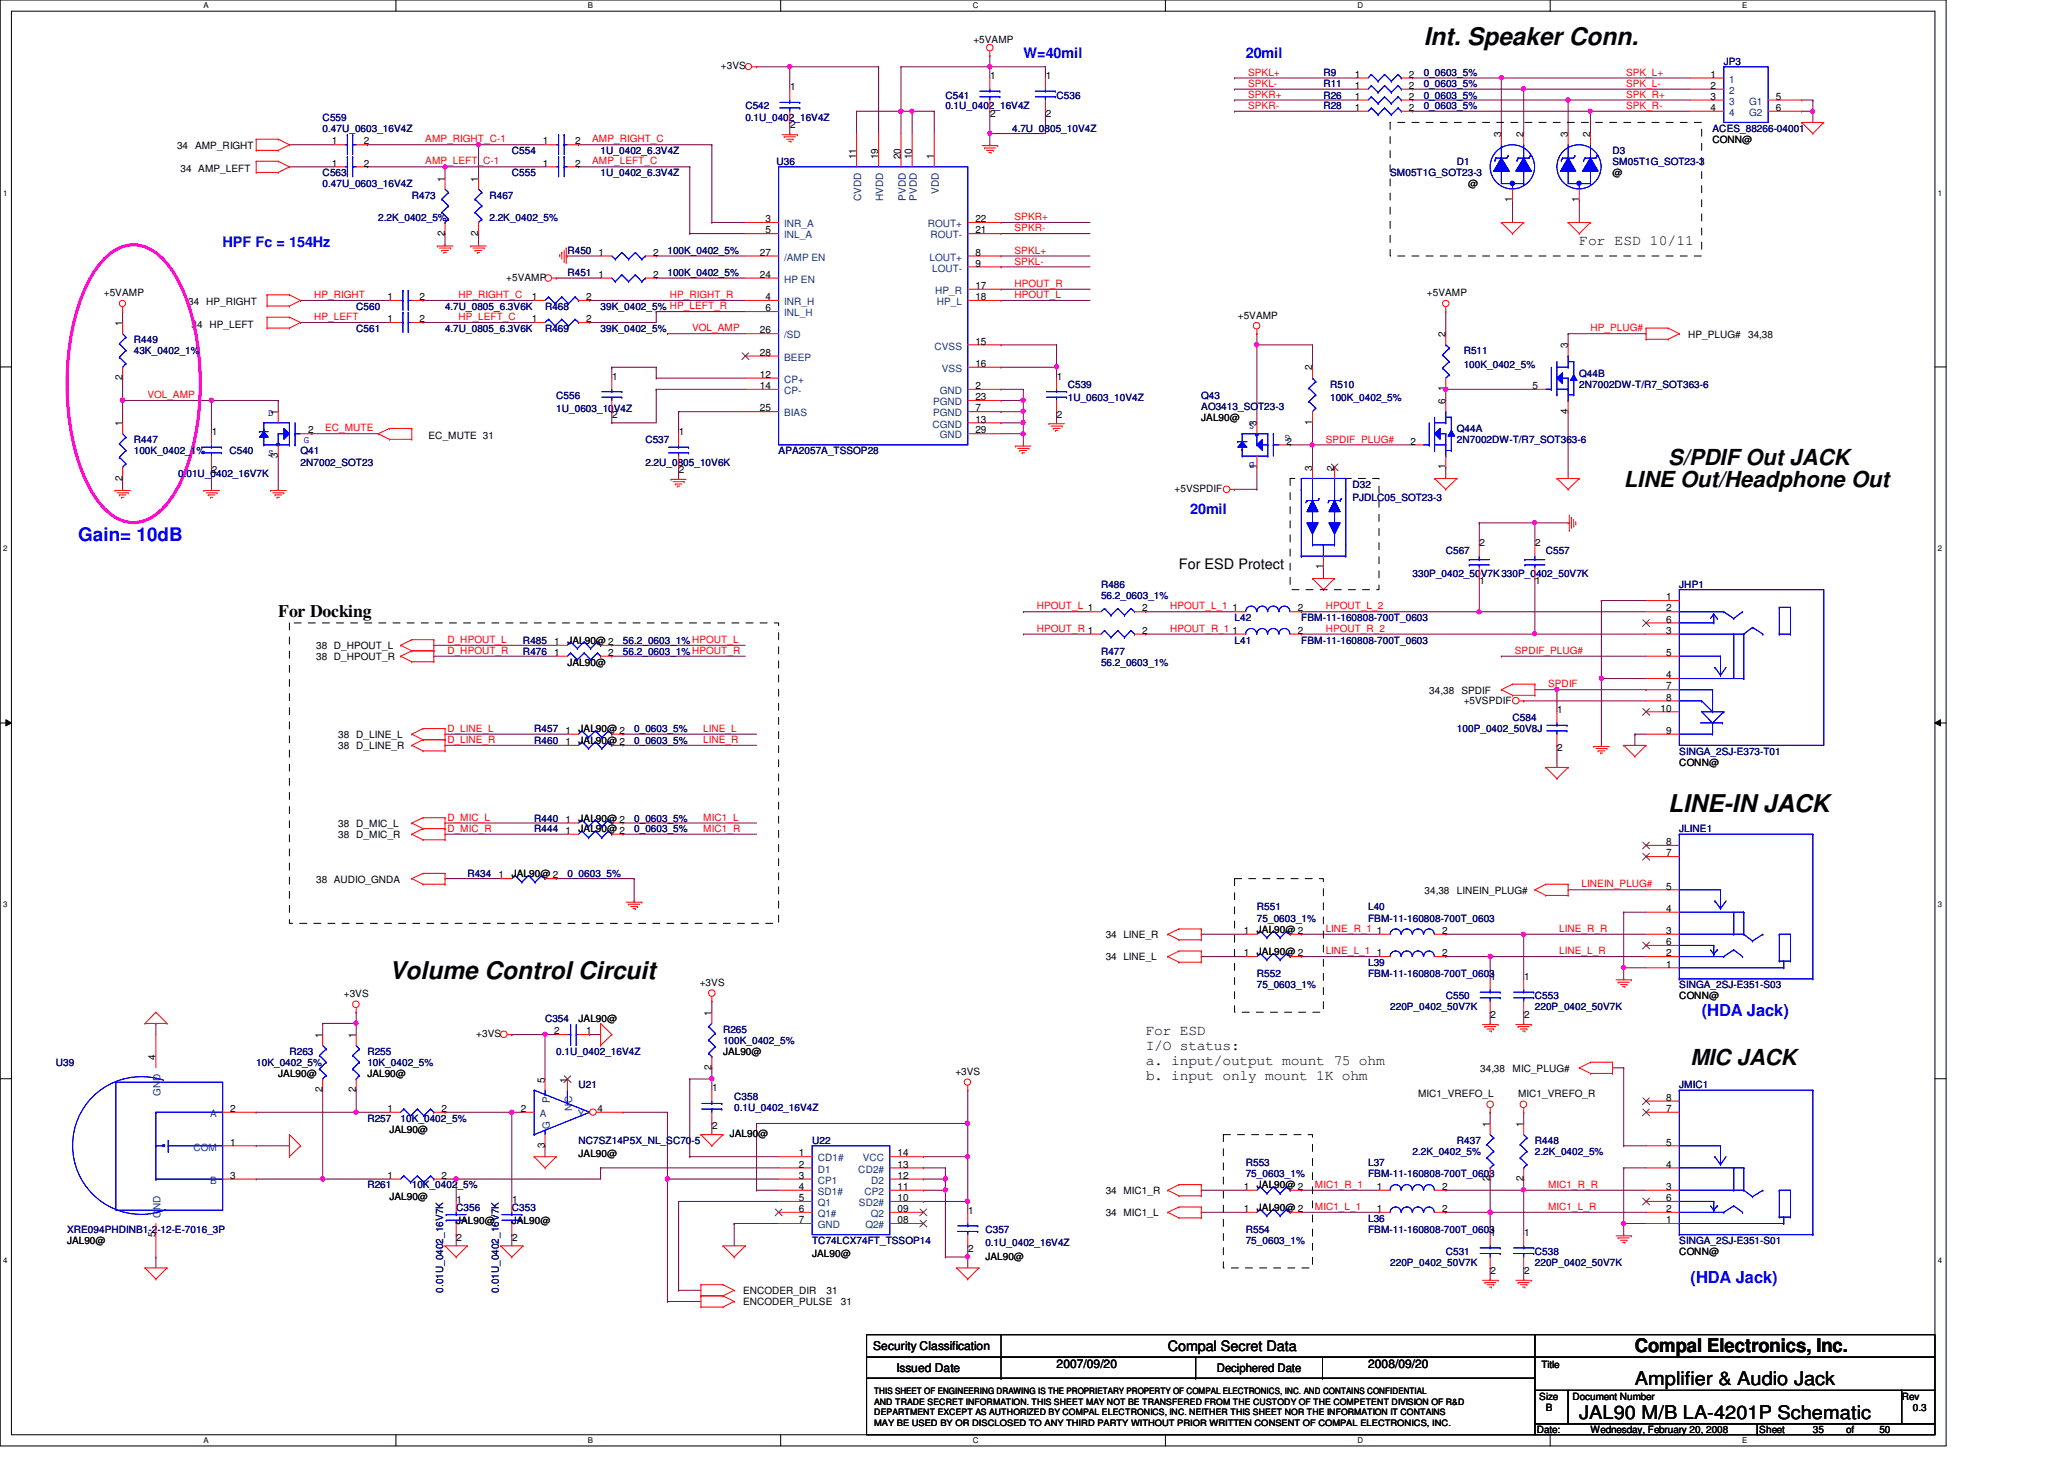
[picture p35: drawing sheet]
<svg xmlns="http://www.w3.org/2000/svg" width="297mm" height="210mm" viewBox="0 0 297 210" stroke-linecap="round" stroke-linejoin="round" font-family="sans-serif">
<defs><g id="words">
<g font-size="3.5">
<text x="204.9" y="6.4">Int. Speaker Conn.</text>
<text x="240.1" y="116.8">LINE-IN JACK</text>
<text x="56" y="140.8">Volume Control Circuit</text>
</g>
<g font-size="3.2">
<text x="233.7" y="70.1">LINE Out/Headphone Out</text>
<text x="240.1" y="66.9">S/PDIF Out JACK</text>
<text x="243.3" y="153.3">MIC JACK</text>
</g>
<text font-size="2.7" fill="#00f" x="11.3" y="77.8">Gain= 10dB</text>
<g font-size="2.7">
<text x="235.3" y="194.6">Compal Electronics, Inc.</text>
<text x="235.3" y="199.3">Amplifier &amp; Audio Jack</text>
<text x="227.3" y="204.1">JAL90 M/B LA-4201P Schematic</text>
</g>
<text font-size="2.5" x="40" y="88.7">For Docking</text>
<g font-size="2.4" fill="#00f">
<text x="244.9" y="146.2">(HDA Jack)</text>
<text x="243.3" y="184.6">(HDA Jack)</text>
</g>
<g font-size="2.1" fill="#00f">
<text x="147.3" y="8.3">W=40mil</text>
<text x="179.3" y="8.3">20mil</text>
<text x="32" y="35.5">HPF Fc = 154Hz</text>
<text x="171.3" y="73.9">20mil</text>
</g>
<g font-size="2.1">
<text x="227.3" y="35.2">For ESD 10/11</text>
<text x="169.7" y="81.9">For ESD Protect</text>
<text x="164.9" y="148.8">For ESD</text>
<text x="164.9" y="151">I/O status:</text>
<text x="164.9" y="153.2">a. input/output mount 75 ohm</text>
<text x="164.9" y="155.3">b. input only mount 1K ohm</text>
<text x="168.1" y="194.4">Compal Secret Data</text>
</g>
<g font-size="1.7">
<text x="125.7" y="194.3">Security Classification</text>
<text x="129" y="197.3">Issued Date</text>
<text x="152.1" y="196.8">2007/09/20</text>
<text x="175.1" y="197.4">Deciphered Date</text>
<text x="196.9" y="196.8">2008/09/20</text>
</g>
<g font-size="1.4">
<text x="103.8" y="10">+3VS</text>
<text x="140.1" y="6.2">+5VAMP</text>
<text x="142.5" y="11.4">1</text>
<text x="150.5" y="11.4">1</text>
<text x="195" y="11.2">1</text>
<text x="202.8" y="11.2">2</text>
<text x="246.2" y="11.2">1</text>
<text x="113.7" y="13">1</text>
<text x="142.5" y="16.8">2</text>
<text x="150.5" y="16.8">2</text>
<text x="195" y="16">1</text>
<text x="195" y="14.4">1</text>
<text x="195" y="12.8">1</text>
<text x="202.8" y="16">2</text>
<text x="202.8" y="14.4">2</text>
<text x="202.8" y="12.8">2</text>
<text x="246.2" y="12.8">2</text>
<text x="246.2" y="14.4">3</text>
<text x="246.2" y="16">4</text>
<text x="255.6" y="14.4">5</text>
<text x="255.6" y="16">6</text>
<text x="25.5" y="21.5">34 AMP_RIGHT</text>
<text x="47.7" y="20.8">1</text>
<text x="47.7" y="24">1</text>
<text x="52.4" y="20.8">2</text>
<text x="52.4" y="24">2</text>
<text x="78.1" y="24">1</text>
<text x="78.1" y="20.8">1</text>
<text x="82.8" y="24">2</text>
<text x="82.8" y="20.8">2</text>
<text x="113.7" y="18.5">2</text>
<text x="123.2" y="22.9" transform="rotate(-90 123.2 22.9)">11</text>
<text x="126.4" y="22.9" transform="rotate(-90 126.4 22.9)">19</text>
<text x="129.6" y="22.9" transform="rotate(-90 129.6 22.9)">20</text>
<text x="131.2" y="22.9" transform="rotate(-90 131.2 22.9)">10</text>
<text x="134.4" y="22.9" transform="rotate(-90 134.4 22.9)">1</text>
<text x="216" y="19.7" transform="rotate(-90 216 19.7)">3</text>
<text x="219.2" y="19.7" transform="rotate(-90 219.2 19.7)">2</text>
<text x="225.6" y="19.7" transform="rotate(-90 225.6 19.7)">3</text>
<text x="228.9" y="19.7" transform="rotate(-90 228.9 19.7)">2</text>
<text x="246.5" y="20.6">CONN@</text>
<text x="26" y="24.7">34 AMP_LEFT</text>
<text x="64" y="26.1" transform="rotate(-90 64 26.1)">1</text>
<text x="68.8" y="26.1" transform="rotate(-90 68.8 26.1)">1</text>
<text x="211.3" y="27">@</text>
<text x="217.6" y="29.1" transform="rotate(-90 217.6 29.1)">1</text>
<text x="227.2" y="29.1" transform="rotate(-90 227.2 29.1)">1</text>
<text x="232.1" y="25.4">@</text>
<text x="64" y="33.9" transform="rotate(-90 64 33.9)">2</text>
<text x="68.8" y="33.9" transform="rotate(-90 68.8 33.9)">2</text>
<text x="110.1" y="32">3</text>
<text x="110.1" y="33.6">5</text>
<text x="140.4" y="32">22</text>
<text x="140.4" y="33.6">21</text>
<text x="72.9" y="40.4">+5VAMP</text>
<text x="86.1" y="36.8">1</text>
<text x="86.1" y="40">1</text>
<text x="94" y="36.8">2</text>
<text x="94" y="40">2</text>
<text x="109.3" y="36.8">27</text>
<text x="109.3" y="40">24</text>
<text x="140.4" y="38.4">9</text>
<text x="140.4" y="36.8">8</text>
<text x="140.4" y="41.6">17</text>
<text x="14.9" y="42.6">+5VAMP</text>
<text x="17.6" y="46.9" transform="rotate(-90 17.6 46.9)">1</text>
<text x="27.1" y="43.9">34 HP_RIGHT</text>
<text x="27.6" y="47.1">34 HP_LEFT</text>
<text x="55.7" y="46.4">1</text>
<text x="55.7" y="43.2">1</text>
<text x="60.4" y="46.4">2</text>
<text x="60.4" y="43.2">2</text>
<text x="76.5" y="43.2">1</text>
<text x="76.5" y="46.4">1</text>
<text x="84.4" y="43.2">2</text>
<text x="84.4" y="46.4">2</text>
<text x="109.3" y="48">26</text>
<text x="110.1" y="43.2">4</text>
<text x="110.1" y="44.8">6</text>
<text x="140.4" y="43.2">18</text>
<text x="178.1" y="45.8">+5VAMP</text>
<text x="205.4" y="42.6">+5VAMP</text>
<text x="109.3" y="51.2">28</text>
<text x="140.4" y="49.6">15</text>
<text x="140.4" y="52.8">16</text>
<text x="188.8" y="53.3" transform="rotate(-90 188.8 53.3)">2</text>
<text x="208" y="48.5" transform="rotate(-90 208 48.5)">2</text>
<text x="225.6" y="50.1" transform="rotate(-90 225.6 50.1)">3</text>
<text x="242.9" y="48.6">HP_PLUG#</text>
<text x="251.6" y="48.6">34,38</text>
<text x="17.6" y="54.7" transform="rotate(-90 17.6 54.7)">2</text>
<text x="40" y="59.7" transform="rotate(-90 40 59.7)">1</text>
<text x="88.1" y="54.6">1</text>
<text x="109.3" y="54.4">12</text>
<text x="109.3" y="56">14</text>
<text x="109.3" y="59.2">25</text>
<text x="140.4" y="56">2</text>
<text x="140.4" y="57.6">23</text>
<text x="140.4" y="59.2">7</text>
<text x="152.1" y="54.6">1</text>
<text x="208" y="58.1" transform="rotate(-90 208 58.1)">6</text>
<text x="208" y="56.3" transform="rotate(-90 208 56.3)">1</text>
<text x="220.6" y="56">5</text>
<text x="225.6" y="59.5" transform="rotate(-90 225.6 59.5)">4</text>
<text x="17.6" y="61.3" transform="rotate(-90 17.6 61.3)">1</text>
<text x="30.5" y="62.6">1</text>
<text x="40" y="65.9" transform="rotate(-90 40 65.9)">3</text>
<text x="44.4" y="62.4">2</text>
<text x="61.7" y="63.1">EC_MUTE 31</text>
<text x="88.1" y="60.1">2</text>
<text x="97.7" y="62.6">1</text>
<text x="140.4" y="60.8">13</text>
<text x="140.4" y="62.4">29</text>
<text x="152.1" y="60.1">2</text>
<text x="172.9" y="60.6">JAL90@</text>
<text x="180.8" y="61.3" transform="rotate(-90 180.8 61.3)">3</text>
<text x="185.2" y="64">2</text>
<text x="188.8" y="61.1" transform="rotate(-90 188.8 61.1)">1</text>
<text x="203" y="64">2</text>
<text x="17.6" y="69.1" transform="rotate(-90 17.6 69.1)">2</text>
<text x="30.5" y="68.1">2</text>
<text x="97.7" y="68.1">2</text>
<text x="169" y="70.8">+5VSPDIF</text>
<text x="180.8" y="67.5" transform="rotate(-90 180.8 67.5)">1</text>
<text x="188.8" y="67.7" transform="rotate(-90 188.8 67.7)">3</text>
<text x="192" y="67.7" transform="rotate(-90 192 67.7)">2</text>
<text x="208" y="67.5" transform="rotate(-90 208 67.5)">1</text>
<text x="190.4" y="81.9" transform="rotate(-90 190.4 81.9)">1</text>
<text x="212.9" y="78.6">2</text>
<text x="220.9" y="78.6">2</text>
<text x="164.4" y="88">2</text>
<text x="177.4" y="88">1</text>
<text x="186.8" y="88">2</text>
<text x="212.9" y="84.1">1</text>
<text x="220.9" y="84.1">1</text>
<text x="239.8" y="86.4">1</text>
<text x="239.8" y="88">2</text>
<text x="239.8" y="89.6">6</text>
<text x="45.5" y="93.4">38 D_HPOUT_L</text>
<text x="45.5" y="95">38 D_HPOUT_R</text>
<text x="79.8" y="94.4">1</text>
<text x="79.8" y="92.8">1</text>
<text x="81.7" y="95.8">JAL90@</text>
<text x="81.7" y="92.6">JAL90@ 2</text>
<text x="87.5" y="94.4">2</text>
<text x="164.4" y="91.2">2</text>
<text x="177.4" y="91.2">1</text>
<text x="186.8" y="91.2">2</text>
<text x="239.8" y="91.2">3</text>
<text x="239.8" y="94.4">5</text>
<text x="205.7" y="99.8">34,38</text>
<text x="210.3" y="99.8">SPDIF</text>
<text x="210.6" y="101.2">+5VSPDIF</text>
<text x="239.8" y="97.6">4</text>
<text x="239.8" y="99.2">7</text>
<text x="239.8" y="100.8">8</text>
<text x="48.7" y="106.2">38 D_LINE_L</text>
<text x="48.7" y="107.8">38 D_LINE_R</text>
<text x="81.4" y="107.2">1</text>
<text x="81.4" y="105.6">1</text>
<text x="83.3" y="107">JAL90@ 2</text>
<text x="83.3" y="105.4">JAL90@ 2</text>
<text x="224.1" y="102.6">1</text>
<text x="239" y="102.4">10</text>
<text x="239.8" y="105.6">9</text>
<text x="224.1" y="108.1">2</text>
<text x="241.7" y="110.2">CONN@</text>
<text x="48.7" y="119">38 D_MIC_L</text>
<text x="81.4" y="120">1</text>
<text x="81.4" y="118.4">1</text>
<text x="83.3" y="119.8">JAL90@ 2</text>
<text x="83.3" y="118.2">JAL90@ 2</text>
<text x="48.7" y="120.6">38 D_MIC_R</text>
<text x="239.8" y="121.6">8</text>
<text x="239.8" y="123.2">7</text>
<text x="45.5" y="127">38 AUDIO_GNDA</text>
<text x="71.8" y="126.4">1</text>
<text x="73.7" y="126.2">JAL90@ 2</text>
<text x="205" y="128.6">34,38</text>
<text x="209.7" y="128.6">LINEIN_PLUG#</text>
<text x="239.8" y="131.2">4</text>
<text x="239.8" y="128">5</text>
<text x="159.1" y="135">34 LINE_R</text>
<text x="179" y="134.4">1</text>
<text x="179" y="137.6">1</text>
<text x="180.9" y="134.2">JAL90@ 2</text>
<text x="180.9" y="137.4">JAL90@ 2</text>
<text x="198.2" y="134.4">1</text>
<text x="198.2" y="137.6">1</text>
<text x="207.6" y="134.4">2</text>
<text x="207.6" y="137.6">2</text>
<text x="239.8" y="137.6">2</text>
<text x="239.8" y="134.4">3</text>
<text x="239.8" y="136">6</text>
<text x="49.5" y="143.5">+3VS</text>
<text x="100.7" y="141.9">+3VS</text>
<text x="159.1" y="138.2">34 LINE_L</text>
<text x="214.5" y="141">1</text>
<text x="219.3" y="141">1</text>
<text x="239.8" y="139.2">1</text>
<text x="241.7" y="143.8">CONN@</text>
<text x="46.4" y="149.3" transform="rotate(-90 46.4 149.3)">1</text>
<text x="51.2" y="149.3" transform="rotate(-90 51.2 149.3)">1</text>
<text x="68.5" y="149.2">+3VS</text>
<text x="79.8" y="148.8">2</text>
<text x="83.3" y="147">JAL90@</text>
<text x="84.4" y="148.8">1</text>
<text x="102.4" y="146.1" transform="rotate(-90 102.4 146.1)">1</text>
<text x="214.5" y="146.5">2</text>
<text x="219.3" y="146.5">2</text>
<text x="22.4" y="152.5" transform="rotate(-90 22.4 152.5)">4</text>
<text x="40" y="155">JAL90@</text>
<text x="52.9" y="155">JAL90@</text>
<text x="78.4" y="155.7" transform="rotate(-90 78.4 155.7)">5</text>
<text x="81.6" y="155.7" transform="rotate(-90 81.6 155.7)">1</text>
<text x="102.4" y="153.9" transform="rotate(-90 102.4 153.9)">2</text>
<text x="104.1" y="151.8">JAL90@</text>
<text x="137.5" y="154.6">+3VS</text>
<text x="213" y="154.2">34,38</text>
<text x="217.7" y="154.2">MIC_PLUG#</text>
<text x="33.1" y="160">2</text>
<text x="46.4" y="157.1" transform="rotate(-90 46.4 157.1)">2</text>
<text x="51.2" y="157.1" transform="rotate(-90 51.2 157.1)">2</text>
<text x="55.7" y="160">1</text>
<text x="63.5" y="160">2</text>
<text x="75" y="160">2</text>
<text x="86" y="160">4</text>
<text x="102.5" y="157">1</text>
<text x="204.1" y="157.9">MIC1_VREFO_L</text>
<text x="218.5" y="157.9">MIC1_VREFO_R</text>
<text x="239.8" y="158.4">8</text>
<text x="239.8" y="160">7</text>
<text x="33.1" y="164.8">1</text>
<text x="56" y="163">JAL90@</text>
<text x="78.4" y="165.1" transform="rotate(-90 78.4 165.1)">3</text>
<text x="83.3" y="166.5">JAL90@</text>
<text x="102.5" y="162.5">2</text>
<text x="105" y="163.6">JAL90@</text>
<text x="115" y="166.4">1</text>
<text x="115" y="168">2</text>
<text x="129.2" y="166.4">14</text>
<text x="129.2" y="168">13</text>
<text x="214.4" y="162.1" transform="rotate(-90 214.4 162.1)">1</text>
<text x="219.2" y="162.1" transform="rotate(-90 219.2 162.1)">1</text>
<text x="239.8" y="168">4</text>
<text x="239.8" y="164.8">5</text>
<text x="33.1" y="169.6">3</text>
<text x="55.7" y="169.6">1</text>
<text x="56" y="172.6">JAL90@</text>
<text x="63.5" y="169.6">2</text>
<text x="65.7" y="173">1</text>
<text x="73.7" y="173">1</text>
<text x="115" y="169.6">3</text>
<text x="115" y="171.2">4</text>
<text x="115" y="172.8">5</text>
<text x="129.2" y="169.6">12</text>
<text x="129.2" y="171.2">11</text>
<text x="129.2" y="172.8">10</text>
<text x="159.1" y="171.8">34 MIC1_R</text>
<text x="179" y="171.2">1</text>
<text x="180.9" y="171">JAL90@ 2</text>
<text x="198.2" y="171.2">1</text>
<text x="207.6" y="171.2">2</text>
<text x="214.4" y="169.9" transform="rotate(-90 214.4 169.9)">2</text>
<text x="219.2" y="169.9" transform="rotate(-90 219.2 169.9)">2</text>
<text x="239.8" y="171.2">3</text>
<text x="239.8" y="172.8">6</text>
<text x="9.6" y="179">JAL90@</text>
<text x="22.4" y="177.9" transform="rotate(-90 22.4 177.9)">5</text>
<text x="65.7" y="176.1">JAL90@</text>
<text x="65.7" y="178.5">2</text>
<text x="73.7" y="176.1">JAL90@</text>
<text x="73.7" y="178.5">2</text>
<text x="115" y="174.4">6</text>
<text x="115" y="176">7</text>
<text x="129.2" y="174.4">09</text>
<text x="129.2" y="176">08</text>
<text x="139.3" y="174.6">1</text>
<text x="159.1" y="175">34 MIC1_L</text>
<text x="179" y="174.4">1</text>
<text x="180.9" y="174.2">JAL90@ 2</text>
<text x="198.2" y="174.4">1</text>
<text x="207.6" y="174.4">2</text>
<text x="214.5" y="177.8">1</text>
<text x="219.3" y="177.8">1</text>
<text x="239.8" y="176">1</text>
<text x="239.8" y="174.4">2</text>
<text x="116.9" y="180.9">JAL90@</text>
<text x="139.3" y="180.1">2</text>
<text x="141.8" y="181.2">JAL90@</text>
<text x="214.5" y="183.3">2</text>
<text x="219.3" y="183.3">2</text>
<text x="241.7" y="180.6">CONN@</text>
<text x="106.9" y="187.8">ENCODER_PULSE</text>
<text x="106.9" y="186.2">ENCODER_DIR</text>
<text x="119" y="186.2">31</text>
<text x="121" y="187.8">31</text>
<text x="221.8" y="196.8">Title</text>
<text x="221.5" y="201.4">Size</text>
<text x="222.5" y="203">B</text>
<text x="226.3" y="201.4">Document Number</text>
<text x="273.7" y="201.4">Rev</text>
<text x="275.3" y="203">0.3</text>
<text x="221.2" y="206.2">Date:</text>
<text x="228.9" y="206.2">Wednesday, February 20, 2008</text>
<text x="253.2" y="206.2">Sheet</text>
<text x="260.9" y="206.2">35</text>
<text x="265.7" y="206.2">of</text>
<text x="270.5" y="206.2">50</text>
</g>
<g font-size="1.4" fill="#f00">
<text x="179.6" y="10.9">SPKL+</text>
<text x="234" y="10.9">SPK_L+</text>
<text x="179.6" y="12.5">SPKL-</text>
<text x="179.6" y="15.7">SPKR-</text>
<text x="179.6" y="14.1">SPKR+</text>
<text x="234" y="12.5">SPK_L-</text>
<text x="234" y="14.1">SPK_R+</text>
<text x="234" y="15.7">SPK_R-</text>
<text x="61.2" y="20.5">AMP_RIGHT_C-1</text>
<text x="61.2" y="23.7">AMP_LEFT_C-1</text>
<text x="85.2" y="20.5">AMP_RIGHT_C</text>
<text x="85.2" y="23.7">AMP_LEFT_C</text>
<text x="146" y="31.7">SPKR+</text>
<text x="146" y="33.3">SPKR-</text>
<text x="146" y="36.5">SPKL+</text>
<text x="146" y="38.1">SPKL-</text>
<text x="146" y="41.3">HPOUT_R</text>
<text x="45.2" y="46.1">HP_LEFT</text>
<text x="45.2" y="42.9">HP_RIGHT</text>
<text x="66" y="42.9">HP_RIGHT_C</text>
<text x="66" y="46.1">HP_LEFT_C</text>
<text x="96.4" y="42.9">HP_RIGHT_R</text>
<text x="99.6" y="47.7">VOL_AMP</text>
<text x="146" y="42.9">HPOUT_L</text>
<text x="228.9" y="47.7">HP_PLUG#</text>
<text x="21.2" y="57.3">VOL_AMP</text>
<text x="46.8" y="62.1">EC_MUTE</text>
<text x="190.8" y="63.7">SPDIF_PLUG#</text>
<text x="149.2" y="87.7">HPOUT_L 1</text>
<text x="168.4" y="87.7">HPOUT_L_1</text>
<text x="190.8" y="87.7">HPOUT_L_2</text>
<text x="64.4" y="92.5">D_HPOUT_L</text>
<text x="64.4" y="94.1">D_HPOUT_R</text>
<text x="149.2" y="90.9">HPOUT_R 1</text>
<text x="168.4" y="90.9">HPOUT_R_1</text>
<text x="190.8" y="90.9">HPOUT_R_2</text>
<text x="218" y="94.1">SPDIF_PLUG#</text>
<text x="222.8" y="98.9">SPDIF</text>
<text x="64.4" y="105.3">D_LINE_L</text>
<text x="64.4" y="106.9">D_LINE_R</text>
<text x="101.2" y="105.3">LINE_L</text>
<text x="101.2" y="106.9">LINE_R</text>
<text x="64.4" y="118.1">D_MIC_L</text>
<text x="64.4" y="119.7">D_MIC_R</text>
<text x="101.2" y="118.1">MIC1_L</text>
<text x="101.2" y="119.7">MIC1_R</text>
<text x="227.6" y="127.7">LINEIN_PLUG#</text>
<text x="190.8" y="134.1">LINE_R_1</text>
<text x="190.8" y="137.3">LINE_L_1</text>
<text x="224.4" y="137.3">LINE_L_R</text>
<text x="224.4" y="134.1">LINE_R_R</text>
<text x="189.2" y="170.9">MIC1_R_1</text>
<text x="222.8" y="170.9">MIC1_R_R</text>
<text x="189.2" y="174.1">MIC1_L_1</text>
<text x="222.8" y="174.1">MIC1_L_R</text>
</g>
<g font-size="1.4" fill="#000080">
<text x="190.5" y="11">R9</text>
<text x="204.9" y="11">0_0603_5%</text>
<text x="248.1" y="9.4">JP3</text>
<text x="46.4" y="17.4">C559</text>
<text x="107.3" y="15.7">C542</text>
<text x="107.3" y="17.4">0.1U_0402_16V4Z</text>
<text x="136.1" y="14.2">C541</text>
<text x="136.1" y="15.7">0.1U_0402_16V4Z</text>
<text x="152.1" y="14.2">C536</text>
<text x="190.5" y="15.7">R28</text>
<text x="190.5" y="14.2">R26</text>
<text x="190.5" y="12.6">R11</text>
<text x="204.9" y="15.7">0_0603_5%</text>
<text x="204.9" y="14.2">0_0603_5%</text>
<text x="204.9" y="12.6">0_0603_5%</text>
<text x="46.4" y="19">0.47U_0603_16V4Z</text>
<text x="73.7" y="22.2">C554</text>
<text x="86.4" y="22.2">1U_0402_6.3V4Z</text>
<text x="111.8" y="23.7">U36</text>
<text x="145.7" y="19">4.7U_0805_10V4Z</text>
<text x="209.7" y="23.7">D1</text>
<text x="232.1" y="22.2">D3</text>
<text x="232.1" y="23.7">SM05T1G_SOT23-3</text>
<text x="246.5" y="19">ACES_88266-04001</text>
<text x="46.4" y="25.4">C563</text>
<text x="46.4" y="27">0.47U_0603_16V4Z</text>
<text x="59.3" y="28.6">R473</text>
<text x="70.4" y="28.6">R467</text>
<text x="73.7" y="25.4">C555</text>
<text x="86.4" y="25.4">1U_0402_6.3V4Z</text>
<text x="200.1" y="25.4">SM05T1G_SOT23-3</text>
<text x="54.4" y="31.7">2.2K_0402_5%</text>
<text x="70.4" y="31.7">2.2K_0402_5%</text>
<text x="81.7" y="36.6">R450</text>
<text x="81.7" y="39.8">R451</text>
<text x="96.1" y="36.6">100K_0402_5%</text>
<text x="96.1" y="39.8">100K_0402_5%</text>
<text x="51.3" y="47.8">C561</text>
<text x="51.3" y="44.6">C560</text>
<text x="64" y="47.8">4.7U_0805_6.3V6K</text>
<text x="64" y="44.6">4.7U_0805_6.3V6K</text>
<text x="78.4" y="44.6">R468</text>
<text x="78.4" y="47.8">R469</text>
<text x="86.4" y="44.6">39K_0402_5% HP_LEFT_R</text>
<text x="86.4" y="47.8">39K_0402_5%</text>
<text x="19.3" y="49.4">R449</text>
<text x="19.3" y="51">43K_0402_1%</text>
<text x="210.6" y="51">R511</text>
<text x="210.6" y="52.9">100K_0402_5%</text>
<text x="80" y="57.4">C556</text>
<text x="80" y="59.3">1U_0603_10V4Z</text>
<text x="153.7" y="55.8">C539</text>
<text x="153.7" y="57.7">1U_0603_10V4Z</text>
<text x="172.9" y="57.4">Q43</text>
<text x="172.9" y="59">AO3413_SOT23-3</text>
<text x="191.4" y="55.8">R510</text>
<text x="191.4" y="57.7">100K_0402_5%</text>
<text x="227.3" y="54.2">Q44B</text>
<text x="227.3" y="55.8">2N7002DW-T/R7_SOT363-6</text>
<text x="19.3" y="63.8">R447</text>
<text x="19.3" y="65.4">100K_0402_1%</text>
<text x="33" y="65.4">C540</text>
<text x="43.3" y="65.4">Q41</text>
<text x="92.9" y="63.8">C537</text>
<text x="112.1" y="65.4">APA2057A_TSSOP28</text>
<text x="209.7" y="62.2">Q44A</text>
<text x="209.7" y="63.8">2N7002DW-T/R7_SOT363-6</text>
<text x="25.7" y="68.6">0.01U_0402_16V7K</text>
<text x="43.3" y="67">2N7002_SOT23</text>
<text x="92.9" y="67">2.2U_0805_10V6K</text>
<text x="194.6" y="70.2">D32</text>
<text x="194.6" y="72.1">PJDLC05_SOT23-3</text>
<text x="203.3" y="83">330P_0402_50V7K330P_0402_50V7K</text>
<text x="208.1" y="79.8">C567</text>
<text x="222.5" y="79.8">C557</text>
<text x="158.5" y="84.6">R486</text>
<text x="158.5" y="86.2">56.2_0603_1%</text>
<text x="177.7" y="89.4">L42</text>
<text x="187.3" y="89.4">FBM-11-160808-700T_0603</text>
<text x="241.7" y="84.6">JHP1</text>
<text x="75.3" y="94.2">R476</text>
<text x="75.3" y="92.6">R485</text>
<text x="89.7" y="94.2">56.2_0603_1% HPOUT_R</text>
<text x="89.7" y="92.6">56.2_0603_1% HPOUT_L</text>
<text x="158.5" y="94.2">R477</text>
<text x="158.5" y="95.8">56.2_0603_1%</text>
<text x="177.7" y="92.6">L41</text>
<text x="187.3" y="92.6">FBM-11-160808-700T_0603</text>
<text x="76.9" y="107">R460</text>
<text x="76.9" y="105.4">R457</text>
<text x="91.3" y="107">0_0603_5%</text>
<text x="91.3" y="105.4">0_0603_5%</text>
<text x="209.7" y="105.4">100P_0402_50V8J</text>
<text x="217.7" y="103.8">C584</text>
<text x="241.7" y="108.6">SINGA_2SJ-E373-T01</text>
<text x="76.9" y="119.8">R444</text>
<text x="76.9" y="118.2">R440</text>
<text x="91.3" y="119.8">0_0603_5%</text>
<text x="91.3" y="118.2">0_0603_5%</text>
<text x="241.7" y="119.8">JLINE1</text>
<text x="67.3" y="126.2">R434</text>
<text x="81.7" y="126.2">0_0603_5%</text>
<text x="180.9" y="131">R551</text>
<text x="196.9" y="131">L40</text>
<text x="180.9" y="132.6">75_0603_1%</text>
<text x="196.9" y="132.6">FBM-11-160808-700T_0603</text>
<text x="180.9" y="140.6">R552</text>
<text x="180.9" y="142.2">75_0603_1%</text>
<text x="196.9" y="139">L39</text>
<text x="196.9" y="140.6">FBM-11-160808-700T_0603</text>
<text x="208.1" y="143.8">C550</text>
<text x="220.9" y="143.8">C553</text>
<text x="241.7" y="142.2">SINGA_2SJ-E351-S03</text>
<text x="78.4" y="147">C354</text>
<text x="104.1" y="148.6">R265</text>
<text x="200.1" y="145.4">220P_0402_50V7K</text>
<text x="220.9" y="145.4">220P_0402_50V7K</text>
<text x="8" y="153.4">U39</text>
<text x="36.9" y="153.4">10K_0402_5%</text>
<text x="41.7" y="151.8">R263</text>
<text x="52.9" y="151.8">R255</text>
<text x="52.9" y="153.4">10K_0402_5%</text>
<text x="80" y="151.8">0.1U_0402_16V4Z</text>
<text x="104.1" y="150.2">100K_0402_5%</text>
<text x="52.9" y="161.4">R257</text>
<text x="57.7" y="161.4">10K_0402_5%</text>
<text x="83.3" y="156.6">U21</text>
<text x="105.7" y="158.2">C358</text>
<text x="105.7" y="159.8">0.1U_0402_16V4Z</text>
<text x="241.7" y="156.6">JMIC1</text>
<text x="83.3" y="164.6">NC7SZ14P5X_NL_SC70-5</text>
<text x="116.9" y="164.6">U22</text>
<text x="179.3" y="167.8">R553</text>
<text x="196.9" y="167.8">L37</text>
<text x="203.3" y="166.2">2.2K_0402_5%</text>
<text x="209.7" y="164.6">R437</text>
<text x="220.9" y="164.6">R448</text>
<text x="220.9" y="166.2">2.2K_0402_5%</text>
<text x="52.9" y="171">R261</text>
<text x="59.3" y="171">10K_0402_5%</text>
<text x="179.3" y="169.4">75_0603_1%</text>
<text x="196.9" y="169.4">FBM-11-160808-700T_0603</text>
<text x="9.6" y="177.4">XRE094PHDINB1-2-12-E-7016_3P</text>
<text x="65.7" y="174.2">C356</text>
<text x="73.7" y="174.2">C353</text>
<text x="116.9" y="179">TC74LCX74FT_TSSOP14</text>
<text x="141.8" y="177.4">C357</text>
<text x="141.8" y="179.3">0.1U_0402_16V4Z</text>
<text x="179.3" y="177.4">R554</text>
<text x="179.3" y="179">75_0603_1%</text>
<text x="196.9" y="175.8">L36</text>
<text x="196.9" y="177.4">FBM-11-160808-700T_0603</text>
<text x="241.7" y="179">SINGA_2SJ-E351-S01</text>
<text x="63.8" y="186" transform="rotate(-90 63.8 186)">0.01U_0402_16V7K</text>
<text x="71.8" y="186" transform="rotate(-90 71.8 186)">0.01U_0402_16V7K</text>
<text x="200.1" y="182.2">220P_0402_50V7K</text>
<text x="208.1" y="180.6">C531</text>
<text x="220.9" y="180.6">C538</text>
<text x="220.9" y="182.2">220P_0402_50V7K</text>
</g>
<g font-size="1.4" fill="#004080">
<text x="248.9" y="11.9">1</text>
<text x="248.9" y="13.5">2</text>
<text x="248.9" y="15.1">3</text>
<text x="248.9" y="16.7">4</text>
<text x="251.8" y="15.1">G1</text>
<text x="251.8" y="16.7">G2</text>
<text x="123.9" y="29" transform="rotate(-90 123.9 29)">CVDD</text>
<text x="127.1" y="29" transform="rotate(-90 127.1 29)">HVDD</text>
<text x="130.3" y="28.9" transform="rotate(-90 130.3 28.9)">PVDD</text>
<text x="131.9" y="28.9" transform="rotate(-90 131.9 28.9)">PVDD</text>
<text x="135.1" y="27.9" transform="rotate(-90 135.1 27.9)">VDD</text>
<text x="112.9" y="32.7">INR_A</text>
<text x="112.9" y="34.3">INL_A</text>
<text x="133.5" y="32.7">ROUT+</text>
<text x="133.9" y="34.3">ROUT-</text>
<text x="112.9" y="37.5">/AMP EN</text>
<text x="112.9" y="40.7">HP EN</text>
<text x="133.8" y="37.5">LOUT+</text>
<text x="134.2" y="39.1">LOUT-</text>
<text x="112.9" y="43.9">INR_H</text>
<text x="112.9" y="45.5">INL_H</text>
<text x="134.6" y="42.3">HP_R</text>
<text x="134.8" y="43.9">HP_L</text>
<text x="112.9" y="51.9">BEEP</text>
<text x="112.9" y="48.7">/SD</text>
<text x="134.5" y="50.3">CVSS</text>
<text x="135.5" y="53.5">VSS</text>
<text x="112.9" y="55.1">CP+</text>
<text x="112.9" y="56.7">CP-</text>
<text x="112.9" y="59.9">BIAS</text>
<text x="134.3" y="58.3">PGND</text>
<text x="134.3" y="59.9">PGND</text>
<text x="135.3" y="56.7">GND</text>
<text x="134.2" y="61.5">CGND</text>
<text x="135.3" y="63.1">GND</text>
<text x="23.1" y="157.6" transform="rotate(-90 23.1 157.6)">GND</text>
<text x="30.3" y="160.7">A</text>
<text x="77.7" y="160.7">A</text>
<text x="79.1" y="158.6" transform="rotate(-90 79.1 158.6)">P</text>
<text x="82.3" y="159.8" transform="rotate(-90 82.3 159.8)">NC</text>
<text x="83.2" y="160.7">Y</text>
<text x="27.9" y="165.5">COM</text>
<text x="79.1" y="162.4" transform="rotate(-90 79.1 162.4)">G</text>
<text x="117.7" y="167.1">CD1#</text>
<text x="124.2" y="167.1">VCC</text>
<text x="30.3" y="170.3">B</text>
<text x="117.7" y="168.7">D1</text>
<text x="117.7" y="170.3">CP1</text>
<text x="117.7" y="171.9">SD1#</text>
<text x="117.7" y="173.5">Q1</text>
<text x="123.5" y="168.7">CD2#</text>
<text x="123.6" y="173.5">SD2#</text>
<text x="124.4" y="171.9">CP2</text>
<text x="125.4" y="170.3">D2</text>
<text x="23.1" y="175.2" transform="rotate(-90 23.1 175.2)">GND</text>
<text x="117.7" y="175.1">Q1#</text>
<text x="117.7" y="176.7">GND</text>
<text x="124.5" y="176.7">Q2#</text>
<text x="125.3" y="175.1">Q2</text>
</g>
<g font-size="1.4" fill="#00f">
<text x="38.6" y="59.9">D</text>
<text x="38.6" y="65.5">S</text>
<text x="43.7" y="63.8">G</text>
<text x="180.5" y="60.9" transform="rotate(180 180.5 60.9)">S</text>
<text x="185.7" y="62.7" transform="rotate(180 185.7 62.7)">G</text>
<text x="180.5" y="66.5" transform="rotate(180 180.5 66.5)">D</text>
</g>
<g font-size="1.3">
<text x="125.8" y="203.6">DEPARTMENT EXCEPT AS AUTHORIZED BY COMPAL ELECTRONICS, INC. NEITHER THIS SHEET NOR THE INFORMATION IT CONTAINS</text>
<text x="125.8" y="200.6">THIS SHEET OF ENGINEERING DRAWING IS THE PROPRIETARY PROPERTY OF COMPAL ELECTRONICS, INC. AND CONTAINS CONFIDENTIAL</text>
<text x="125.8" y="202.1">AND TRADE SECRET INFORMATION. THIS SHEET MAY NOT BE TRANSFERED FROM THE CUSTODY OF THE COMPETENT DIVISION OF R&amp;D</text>
<text x="125.8" y="205.1">MAY BE USED BY OR DISCLOSED TO ANY THIRD PARTY WITHOUT PRIOR WRITTEN CONSENT OF COMPAL ELECTRONICS, INC.</text>
</g>
<g font-size="1.1">
<text x="29.3" y="1.1">A</text>
<text x="84.6" y="1.1">B</text>
<text x="140" y="1.1">C</text>
<text x="195.4" y="1.1">D</text>
<text x="250.7" y="1.1">E</text>
<text x=".5" y="28.2">1</text>
<text x="278.9" y="28.2">1</text>
<text x=".5" y="79.3">2</text>
<text x="278.9" y="79.3">2</text>
<text x=".5" y="130.6">3</text>
<text x="278.9" y="130.6">3</text>
<text x=".5" y="181.7">4</text>
<text x="278.9" y="181.7">4</text>
<text x="29.3" y="207.6">A</text>
<text x="84.6" y="207.6">B</text>
<text x="140" y="207.6">C</text>
<text x="195.4" y="207.6">D</text>
<text x="250.7" y="207.6">E</text>
</g>
</g></defs>
<path d="M0 0h280.1v208h-280.1zM1.6 1.6h276.9v204.8h-276.9z" fill="none" stroke="#000" stroke-width=".14"/>
<g fill="#fff">
<path d="M29.3 .2h.7v1.2h-.7z"/>
<path d="M29.3 206.6h.7v1.2h-.7z"/>
</g>
<path d="M57 0v1.6M57 206.4v1.6" fill="none" stroke="#000" stroke-width=".14"/>
<g fill="#fff">
<path d="M84.6 .2h.7v1.2h-.7z"/>
<path d="M84.6 206.6h.7v1.2h-.7z"/>
</g>
<path d="M112.3 0v1.6M112.3 206.4v1.6" fill="none" stroke="#000" stroke-width=".14"/>
<g fill="#fff">
<path d="M140 .2h.8v1.2h-.8z"/>
<path d="M140 206.6h.8v1.2h-.8z"/>
</g>
<path d="M167.7 0v1.6M167.7 206.4v1.6" fill="none" stroke="#000" stroke-width=".14"/>
<g fill="#fff">
<path d="M195.4 .2h.7v1.2h-.7z"/>
<path d="M195.4 206.6h.7v1.2h-.7z"/>
</g>
<path d="M223.1 0v1.6M223.1 206.4v1.6" fill="none" stroke="#000" stroke-width=".14"/>
<g fill="#fff">
<path d="M250.7 .2h.8v1.2h-.8z"/>
<path d="M250.7 206.6h.8v1.2h-.8z"/>
<path d="M.5 27.2h.6v1.2h-.6z"/>
<path d="M278.9 27.2h.6v1.2h-.6z"/>
<path d="M.5 78.4h.6v1.1h-.6z"/>
<path d="M278.9 78.4h.6v1.1h-.6z"/>
</g>
<path d="M0 52.8h1.6M278.5 52.8h1.6" fill="none" stroke="#000" stroke-width=".14"/>
<g fill="#fff">
<path d="M.5 129.6h.6v1.2h-.6z"/>
<path d="M278.9 129.6h.6v1.2h-.6z"/>
</g>
<path d="M0 104h1.6M.8 103.5l.8 .5-.8 .4zM278.5 104l.8-.5v.9zM278.5 104h1.6" fill="none" stroke="#000" stroke-width=".14"/>
<path d="M.8 103.5l.8 .5-.8 .4zM278.5 104l.8-.5v.9z" fill="#000"/>
<g fill="#fff">
<path d="M.5 180.8h.6v1.1h-.6z"/>
<path d="M278.9 180.8h.6v1.1h-.6z"/>
</g>
<path d="M0 155.2h1.6M278.5 155.2h1.6" fill="none" stroke="#000" stroke-width=".14"/>
<path d="M219.3 12.8h.1M219.3 12.8h24" fill="none" stroke="#800040" stroke-width=".14"/>
<circle cx="219.2" cy="12.8" r=".3" fill="#f0f"/>
<circle cx="219.2" cy="12.8" r=".3" fill="none" stroke="#f0f" stroke-width=".14"/>
<path d="M216.1 11.2h.1M216.1 11.2h27.2" fill="none" stroke="#800040" stroke-width=".14"/>
<circle cx="216.1" cy="11.2" r=".3" fill="#f0f"/>
<circle cx="216.1" cy="11.2" r=".3" fill="none" stroke="#f0f" stroke-width=".14"/>
<path d="M142.4 19.2h.1M142.4 19.2v1.6M150.4 16h.1M150.4 16v3.2M177.7 12.8h.1M177.7 11.2h.1M177.7 12.8h17.6M177.7 11.2h17.6" fill="none" stroke="#800040" stroke-width=".14"/>
<circle cx="142.4" cy="19.2" r=".3" fill="#f0f"/>
<circle cx="142.4" cy="19.2" r=".3" fill="none" stroke="#f0f" stroke-width=".14"/>
<path d="M142.4 9.6h.1M142.4 9.6h8" fill="none" stroke="#800040" stroke-width=".14"/>
<circle cx="142.4" cy="9.6" r=".31" fill="#f0f"/>
<circle cx="142.4" cy="9.6" r=".31" fill="none" stroke="#f0f" stroke-width=".14"/>
<g fill="none" stroke="#800040" stroke-width=".14">
<path d="M134.4 16h.1M134.4 16v3.2M142.4 9.6h.1M142.4 9.6v1.6M150.4 9.6h.1M150.4 9.6v1.6M102.4 20.8h.1M102.4 20.8v11.2M144.1 56h.1M144.1 56h3.2M97.7 67.2h.1M97.7 67.2v1.6"/>
<path d="M147.3 62.4h.1M147.3 62.4v1.6"/>
</g>
<circle cx="147.2" cy="62.4" r=".3" fill="#f0f"/>
<circle cx="147.2" cy="62.4" r=".3" fill="none" stroke="#f0f" stroke-width=".14"/>
<g fill="none" stroke="#800040" stroke-width=".14">
<path d="M142.4 8h.1M142.4 8v1.6M144.1 36.8h.1M144.1 32h.1M144.1 38.4h.1M144.1 33.6h.1M144.1 36.8h12.8M144.1 32h12.8M144.1 38.4h12.8M144.1 33.6h12.8M84.9 46.4h.1M84.9 43.2h.1"/>
<path d="M84.9 43.2h22.4M94.4 44.8h.1M94.4 44.8v1.6h-9.5M94.4 44.8h12.9M97.7 59.2h.1M97.7 59.2h9.6M144.1 57.6h.1M144.1 41.6h.1M144.1 43.2h.1M144.1 59.2h.1M144.1 41.6h12.8M144.1 43.2h12.8"/>
<path d="M144.1 59.2h3.2M147.3 56h.1M147.3 59.2h.1M147.3 56v1.6h-3.2M147.3 59.2v1.6"/>
</g>
<circle cx="147.2" cy="59.2" r=".3" fill="#f0f"/>
<circle cx="147.2" cy="59.2" r=".3" fill="none" stroke="#f0f" stroke-width=".14"/>
<path d="M144.1 49.6h.1M144.1 52.8h.1M144.1 49.6h8M144.1 52.8h8M152.1 52.8h.1M152.1 52.8v1.6M144.1 60.8h.1M144.1 60.8h3.2" fill="none" stroke="#800040" stroke-width=".14"/>
<circle cx="152.1" cy="52.8" r=".3" fill="#f0f"/>
<circle cx="152.1" cy="52.8" r=".3" fill="none" stroke="#f0f" stroke-width=".14"/>
<path d="M41.7 24h.1M41.7 20.8h.1M41.7 24h6.3M41.7 20.8h6.3M68.9 20.8h.1M68.9 20.8h9.5" fill="none" stroke="#800040" stroke-width=".14"/>
<circle cx="68.8" cy="20.8" r=".3" fill="#f0f"/>
<circle cx="68.8" cy="20.8" r=".3" fill="none" stroke="#f0f" stroke-width=".14"/>
<path d="M64 24h.1M64 24h14.4" fill="none" stroke="#800040" stroke-width=".14"/>
<circle cx="64" cy="24" r=".3" fill="#f0f"/>
<circle cx="64" cy="24" r=".3" fill="none" stroke="#f0f" stroke-width=".14"/>
<g fill="none" stroke="#800040" stroke-width=".14">
<path d="M131.3 16h.1M131.3 16h3.1M52.9 20.8h.1M52.9 24h.1M52.9 20.8h16M52.9 24h11.1M64 24h.1M64 33.6h.1M64 24v1.6M64 33.6v1.6M68.9 20.8h.1M68.9 33.6h.1"/>
<path d="M68.9 20.8v4.8M68.9 33.6v1.6M83.3 20.8h.1M83.3 24h.1M83.3 20.8h19.1M83.3 24h16M99.3 33.6h.1M99.3 24h.1M99.3 33.6h8M99.3 24v9.6M43.3 46.4h.1M43.3 43.2h.1"/>
<path d="M43.3 46.4h12.7M43.3 43.2h12.7M60.9 43.2h.1M60.9 46.4h.1M60.9 46.4h16M60.9 43.2h16M88 52.8h.1M88 59.2h.1M88 52.8h6.4M88 52.8v1.6M88 59.2v1.6M94.4 54.4h.1"/>
<path d="M94.4 52.8h.1M94.4 56h.1M94.4 54.4h12.9M94.4 52.8v1.6M94.4 56v4.8h-6.4M94.4 56h12.9M152.1 59.2h.1M152.1 59.2v1.6M88 60.8h.1"/>
</g>
<circle cx="131.2" cy="16" r=".3" fill="#f0f"/>
<circle cx="131.2" cy="16" r=".3" fill="none" stroke="#f0f" stroke-width=".14"/>
<path d="M123.3 16h.1M123.3 16v3.2M123.3 16h8M129.7 16h.1M129.7 16v3.2M131.3 16h.1M131.3 16v3.2" fill="none" stroke="#800040" stroke-width=".14"/>
<circle cx="129.6" cy="16" r=".31" fill="#f0f"/>
<circle cx="129.6" cy="16" r=".31" fill="none" stroke="#f0f" stroke-width=".14"/>
<g fill="none" stroke="#800040" stroke-width=".14">
<path d="M142.4 19.2h.1M142.4 16h.1M142.4 19.2h8M142.4 16v3.2M81.7 36.8h.1M81.7 36.8h4.7M94.4 36.8h.1M94.4 36.8h12.9M80 40h.1M80 40h6.4M94.4 40h.1M94.4 40h12.9"/>
<path d="M96.1 48h.1M96.1 48h11.2M147.3 57.6h.1M147.3 57.6v1.6M152.1 49.6h.1M152.1 49.6v3.2"/>
</g>
<circle cx="147.2" cy="57.6" r=".31" fill="#f0f"/>
<circle cx="147.2" cy="57.6" r=".31" fill="none" stroke="#f0f" stroke-width=".14"/>
<g fill="none" stroke="#800040" stroke-width=".14">
<path d="M212.9 75.2h.1M212.9 75.2v3.2M220.9 75.2h.1M220.9 75.2h4.8M187.3 88h.1M212.9 83.2h.1M212.9 83.2v4.8h-25.6M220.9 83.2h.1M220.9 83.2v8M172.9 171.2h.1M172.9 171.2h6.4M219.3 160h.1"/>
<path d="M219.3 160v1.6"/>
</g>
<circle cx="220.9" cy="75.2" r=".3" fill="#f0f"/>
<circle cx="220.9" cy="75.2" r=".3" fill="none" stroke="#f0f" stroke-width=".14"/>
<path d="M220.9 75.2h.1M220.9 75.2v3.2M233.7 176h.1M233.7 176v1.6" fill="none" stroke="#800040" stroke-width=".14"/>
<circle cx="233.7" cy="176" r=".31" fill="#f0f"/>
<circle cx="233.7" cy="176" r=".31" fill="none" stroke="#f0f" stroke-width=".14"/>
<path d="M224.1 107.2h.1M224.1 107.2v3.2M219.3 171.2h.1M219.3 171.2h17.6M219.3 182.4h.1M219.3 182.4v1.6" fill="none" stroke="#800040" stroke-width=".14"/>
<circle cx="219.2" cy="171.2" r=".3" fill="#f0f"/>
<circle cx="219.2" cy="171.2" r=".3" fill="none" stroke="#f0f" stroke-width=".14"/>
<path d="M172.9 137.6h.1M172.9 137.6h6.4M214.5 137.6h.1M214.5 137.6h22.4M214.5 137.6v3.2M214.5 145.6h.1M214.5 145.6v1.6" fill="none" stroke="#800040" stroke-width=".14"/>
<circle cx="214.4" cy="137.6" r=".31" fill="#f0f"/>
<circle cx="214.4" cy="137.6" r=".31" fill="none" stroke="#f0f" stroke-width=".14"/>
<path d="M219.3 134.4h.1M219.3 134.4h17.6" fill="none" stroke="#800040" stroke-width=".14"/>
<circle cx="219.2" cy="134.4" r=".3" fill="#f0f"/>
<circle cx="219.2" cy="134.4" r=".3" fill="none" stroke="#f0f" stroke-width=".14"/>
<path d="M208.1 137.6h.1M208.1 137.6h6.4M233.7 139.2h.1M233.7 139.2h3.2" fill="none" stroke="#800040" stroke-width=".14"/>
<circle cx="233.7" cy="139.2" r=".31" fill="#f0f"/>
<circle cx="233.7" cy="139.2" r=".31" fill="none" stroke="#f0f" stroke-width=".14"/>
<path d="M230.5 97.6h.1M230.5 97.6v9.6M172.9 134.4h.1M172.9 134.4h6.4M208.1 134.4h.1M208.1 134.4h11.2M219.3 134.4h.1M219.3 134.4v6.4M233.7 139.2h.1M233.7 139.2v1.6M219.3 145.6h.1M219.3 145.6v1.6" fill="none" stroke="#800040" stroke-width=".14"/>
<circle cx="230.4" cy="97.6" r=".31" fill="#f0f"/>
<circle cx="230.4" cy="97.6" r=".31" fill="none" stroke="#f0f" stroke-width=".14"/>
<g fill="none" stroke="#800040" stroke-width=".14">
<path d="M216.1 94.4h.1M216.1 94.4h20.8M230.5 97.6h.1M230.5 97.6h6.4M219.3 100.8h.1M219.3 100.8h17.6M235.3 105.6h.1M235.3 105.6v1.6M235.3 105.6h1.6M172.9 174.4h.1M172.9 174.4h6.4M214.5 169.6h.1"/>
<path d="M214.5 174.4h.1M214.5 169.6v8M214.5 182.4h.1M214.5 182.4v1.6"/>
</g>
<circle cx="214.5" cy="174.4" r=".3" fill="#f0f"/>
<circle cx="214.5" cy="174.4" r=".3" fill="none" stroke="#f0f" stroke-width=".14"/>
<path d="M214.5 174.4h.1M214.5 174.4h22.4" fill="none" stroke="#800040" stroke-width=".14"/>
<circle cx="214.5" cy="174.4" r=".3" fill="#f0f"/>
<circle cx="214.5" cy="174.4" r=".3" fill="none" stroke="#f0f" stroke-width=".14"/>
<g fill="none" stroke="#800040" stroke-width=".14">
<path d="M164.9 88h.1M164.9 88h12.8M212.9 88h.1M212.9 88h24M225.7 128h.1M225.7 128h11.2M214.5 160h.1M214.5 160v1.6M219.3 171.2h.1M219.3 169.6h.1M219.3 169.6v8M233.7 176h.1"/>
<path d="M233.7 176h3.2"/>
</g>
<circle cx="212.8" cy="88" r=".3" fill="#f0f"/>
<circle cx="212.8" cy="88" r=".3" fill="none" stroke="#f0f" stroke-width=".14"/>
<path d="M220.9 91.2h.1M220.9 91.2h16" fill="none" stroke="#800040" stroke-width=".14"/>
<circle cx="220.9" cy="91.2" r=".3" fill="#f0f"/>
<circle cx="220.9" cy="91.2" r=".3" fill="none" stroke="#f0f" stroke-width=".14"/>
<g fill="none" stroke="#800040" stroke-width=".14">
<path d="M188.9 64h.1M188.9 64h14.4M212.9 75.2h.1M212.9 75.2h8M147.3 91.2h.1M147.3 88h.1M147.3 91.2h9.6M147.3 88h9.6M164.9 91.2h.1M164.9 91.2h12.8M187.3 91.2h.1M187.3 91.2h33.6"/>
<path d="M233.7 131.2h.1M233.7 131.2h3.2M233.7 131.2v8M232.1 153.6h.1M232.1 153.6h1.6M233.7 168h.1M233.7 168h3.2"/>
</g>
<circle cx="188.8" cy="64" r=".3" fill="#f0f"/>
<circle cx="188.8" cy="64" r=".3" fill="none" stroke="#f0f" stroke-width=".14"/>
<path d="M180.9 49.6h.1M180.9 49.6v11.2M177.7 70.4h.1M177.7 70.4h3.2M180.9 70.4h.1M180.9 67.2v3.2" fill="none" stroke="#800040" stroke-width=".14"/>
<circle cx="180.8" cy="49.6" r=".31" fill="#f0f"/>
<circle cx="180.8" cy="49.6" r=".31" fill="none" stroke="#f0f" stroke-width=".14"/>
<path d="M102.4 32h.1M102.4 32h4.9M17.6 44.8h.1M17.6 54.4h.1M17.6 44.8v1.6M17.6 54.4v3.2M97.7 59.2h.1M97.7 59.2v3.2M208.1 171.2h.1M208.1 171.2h11.2" fill="none" stroke="#800040" stroke-width=".14"/>
<circle cx="17.6" cy="57.6" r=".32" fill="#f0f"/>
<circle cx="17.6" cy="57.6" r=".32" fill="none" stroke="#f0f" stroke-width=".14"/>
<g fill="none" stroke="#800040" stroke-width=".14">
<path d="M17.6 57.6h.1M17.6 57.6v3.2M17.6 68.8h.1M17.6 68.8v1.6M139.3 156.8h.1M139.3 156.8v4.8h-30.4M64 160h.1M64 160h9.7M86.4 168h.1M86.4 168h25.7M86.4 168v1.6M96.1 169.6h.1"/>
<path d="M96.1 160h.1M96.1 169.6h16M96.1 160v9.6M108.9 171.2h.1M108.9 161.6h.1M108.9 171.2h3.2M108.9 161.6v9.6M132.9 172.8h.1M139.3 166.4h.1M139.3 166.4v6.4h-6.4M22.4 180.8h.1M22.4 180.8v1.6"/>
</g>
<circle cx="139.2" cy="166.4" r=".3" fill="#f0f"/>
<circle cx="139.2" cy="166.4" r=".3" fill="none" stroke="#f0f" stroke-width=".14"/>
<g fill="none" stroke="#800040" stroke-width=".14">
<path d="M36.9 164.8h.1M36.9 164.8h4.8M46.4 169.6h.1M46.4 169.6h9.6M132.9 171.2h.1M132.9 169.6h.1M132.9 169.6h3.2M132.9 171.2h3.2M136.1 171.2h.1M136.1 169.6h.1M136.1 169.6v11.2M136.1 180.8h.1"/>
<path d="M136.1 180.8h3.2"/>
</g>
<circle cx="136.1" cy="171.2" r=".3" fill="#f0f"/>
<circle cx="136.1" cy="171.2" r=".3" fill="none" stroke="#f0f" stroke-width=".14"/>
<circle cx="136" cy="169.6" r=".31" fill="#f0f"/>
<circle cx="136" cy="169.6" r=".31" fill="none" stroke="#f0f" stroke-width=".14"/>
<path d="M65.7 169.6h.1M65.7 169.6h20.7" fill="none" stroke="#800040" stroke-width=".14"/>
<circle cx="65.6" cy="169.6" r=".32" fill="#f0f"/>
<circle cx="65.6" cy="169.6" r=".32" fill="none" stroke="#f0f" stroke-width=".14"/>
<g fill="none" stroke="#800040" stroke-width=".14">
<path d="M46.4 147.2h.1M46.4 147.2h4.9M64 169.6h.1M64 169.6h1.7M65.7 177.6h.1M65.7 169.6h.1M65.7 169.6v3.2M65.7 177.6v1.6M132.9 168h.1M132.9 168h3.2M136.1 168h.1M136.1 168v1.6"/>
<path d="M139.3 179.2h.1M139.3 179.2v3.2M139.3 180.8h.1"/>
</g>
<circle cx="139.2" cy="180.8" r=".3" fill="#f0f"/>
<circle cx="139.2" cy="180.8" r=".3" fill="none" stroke="#f0f" stroke-width=".14"/>
<path d="M139.3 172.8h.1M139.3 172.8v1.6" fill="none" stroke="#800040" stroke-width=".14"/>
<circle cx="139.2" cy="172.8" r=".3" fill="#f0f"/>
<circle cx="139.2" cy="172.8" r=".3" fill="none" stroke="#f0f" stroke-width=".14"/>
<path d="M51.3 160h.1M51.3 160h4.7M73.7 160h.1M73.7 160h1.6M96.1 169.6h.1M96.1 169.6v17.6M132.9 166.4h.1M132.9 166.4h6.4" fill="none" stroke="#800040" stroke-width=".14"/>
<circle cx="96" cy="169.6" r=".31" fill="#f0f"/>
<circle cx="96" cy="169.6" r=".31" fill="none" stroke="#f0f" stroke-width=".14"/>
<path d="M51.3 156.8h.1M51.3 156.8v3.2M105.7 176h.1M105.7 176v3.2M105.7 176h6.4M96.1 187.2h.1M96.1 187.2h4.8" fill="none" stroke="#800040" stroke-width=".14"/>
<circle cx="51.2" cy="160" r=".3" fill="#f0f"/>
<circle cx="51.2" cy="160" r=".3" fill="none" stroke="#f0f" stroke-width=".14"/>
<path d="M46.4 147.2h.1M46.4 147.2v1.6M51.3 147.2h.1M51.3 147.2v1.6" fill="none" stroke="#800040" stroke-width=".14"/>
<circle cx="51.2" cy="147.2" r=".3" fill="#f0f"/>
<circle cx="51.2" cy="147.2" r=".3" fill="none" stroke="#f0f" stroke-width=".14"/>
<path d="M99.3 155.2h.1M99.3 155.2h3.1M102.4 155.2h.1M102.4 155.2v1.6M97.7 172.8h.1M97.7 172.8h14.4M97.7 172.8v12.8M102.4 161.6h.1M102.4 161.6v1.6M97.7 185.6h.1M97.7 185.6h3.2" fill="none" stroke="#800040" stroke-width=".14"/>
<circle cx="102.4" cy="155.2" r=".3" fill="#f0f"/>
<circle cx="102.4" cy="155.2" r=".3" fill="none" stroke="#f0f" stroke-width=".14"/>
<path d="M78.4 148.8h.1M78.4 148.8h1.6M84.9 148.8h.1M84.9 148.8h1.5M99.3 155.2h.1M99.3 155.2v11.2M102.4 153.6h.1M102.4 144h.1M102.4 144v1.6M102.4 153.6v1.6M99.3 166.4h.1M99.3 166.4h12.8" fill="none" stroke="#800040" stroke-width=".14"/>
<circle cx="78.4" cy="148.8" r=".3" fill="#f0f"/>
<circle cx="78.4" cy="148.8" r=".3" fill="none" stroke="#f0f" stroke-width=".14"/>
<path d="M73.7 148.8h.1M73.7 148.8h4.7M78.4 148.8h.1M78.4 148.8v6.4M73.7 177.6h.1M73.7 160h.1M73.7 160v12.8M73.7 177.6v1.6M78.4 164.8h.1M78.4 164.8v1.6M89.7 160h.1M89.7 160h6.4" fill="none" stroke="#800040" stroke-width=".14"/>
<circle cx="73.6" cy="160" r=".31" fill="#f0f"/>
<circle cx="73.6" cy="160" r=".31" fill="none" stroke="#f0f" stroke-width=".14"/>
<path d="M139.3 161.6h.1M139.3 161.6v4.8" fill="none" stroke="#800040" stroke-width=".14"/>
<circle cx="139.2" cy="161.6" r=".31" fill="#f0f"/>
<circle cx="139.2" cy="161.6" r=".31" fill="none" stroke="#f0f" stroke-width=".14"/>
<g fill="none" stroke="#800040" stroke-width=".14">
<path d="M180.9 49.6h.1M180.9 48h.1M180.9 49.6h8v3.2M180.9 48v1.6M188.9 52.8h.1M188.9 64h.1M188.9 60.8v3.2M46.4 156.8h.1M46.4 156.8v12.8M36.9 160h.1M36.9 160h14.4M233.7 168h.1"/>
<path d="M233.7 168v8"/>
</g>
<circle cx="46.4" cy="169.6" r=".31" fill="#f0f"/>
<circle cx="46.4" cy="169.6" r=".31" fill="none" stroke="#f0f" stroke-width=".14"/>
<path d="M144.1 62.4h3.2M147.3 62.4h.1M147.3 60.8h.1M147.3 60.8v1.6M22.4 147.2h.1M22.4 147.2v1.6M51.3 145.6h.1M51.3 145.6v1.6M36.9 169.6h.1M36.9 169.6h9.5" fill="none" stroke="#800040" stroke-width=".14"/>
<circle cx="147.2" cy="60.8" r=".3" fill="#f0f"/>
<circle cx="147.2" cy="60.8" r=".3" fill="none" stroke="#f0f" stroke-width=".14"/>
<path d="M113.7 9.6h.1M113.7 9.6h12.7" fill="none" stroke="#800040" stroke-width=".14"/>
<circle cx="113.6" cy="9.6" r=".32" fill="#f0f"/>
<circle cx="113.6" cy="9.6" r=".32" fill="none" stroke="#f0f" stroke-width=".14"/>
<g fill="none" stroke="#800040" stroke-width=".14">
<path d="M108.9 9.6h.1M108.9 9.6h4.8M113.7 9.6h.1M113.7 17.6h.1M113.7 9.6v3.2M113.7 17.6v1.6M126.4 9.6h.1M126.4 9.6v9.6M129.7 9.6h.1M129.7 9.6v6.4M129.7 9.6h12.7M142.4 9.6h.1"/>
<path d="M30.4 57.6h.1M30.4 57.6h9.6M40 57.6h.1M40 57.6v1.6M40 65.6h.1M40 65.6v4.8M44.9 62.4h.1M44.9 62.4h9.5"/>
</g>
<circle cx="30.4" cy="57.6" r=".31" fill="#f0f"/>
<circle cx="30.4" cy="57.6" r=".31" fill="none" stroke="#f0f" stroke-width=".14"/>
<g fill="none" stroke="#800040" stroke-width=".14">
<path d="M17.6 57.6h.1M17.6 57.6h12.8M30.4 57.6h.1M30.4 57.6v4.8M208.1 56h.1M208.1 44.8h.1M208.1 44.8v3.2M208.1 56v1.6M208.1 56h12.8M30.4 67.2h.1M30.4 67.2v3.2M208.1 67.2h.1"/>
<path d="M208.1 67.2v1.6"/>
</g>
<circle cx="208.1" cy="56" r=".3" fill="#f0f"/>
<circle cx="208.1" cy="56" r=".3" fill="none" stroke="#f0f" stroke-width=".14"/>
<path d="M225.7 59.2h.1M225.7 48h.1M225.7 48v1.6M225.7 59.2v9.6M225.7 48h11.2M236.9 48h.1M220.9 99.2h3.2M224.1 99.2h.1M230.5 86.4h.1M230.5 86.4h6.4" fill="none" stroke="#800040" stroke-width=".14"/>
<circle cx="224.1" cy="99.2" r=".3" fill="#f0f"/>
<circle cx="224.1" cy="99.2" r=".3" fill="none" stroke="#f0f" stroke-width=".14"/>
<path d="M260.9 16h.1M260.9 16v1.6M185.7 64h.1M185.7 64h3.2M224.1 99.2h.1M224.1 99.2v3.2M224.1 99.2h12.8M230.5 86.4h.1M230.5 86.4v11.2M236.9 99.2h.1" fill="none" stroke="#800040" stroke-width=".14"/>
<circle cx="260.9" cy="16" r=".3" fill="#f0f"/>
<circle cx="260.9" cy="16" r=".3" fill="none" stroke="#f0f" stroke-width=".14"/>
<path d="M225.7 14.4h.1M225.7 14.4h17.6M259.3 14.4h.1M259.3 16h.1M259.3 14.4h1.6M260.9 14.4h.1M260.9 14.4v1.6h-1.6" fill="none" stroke="#800040" stroke-width=".14"/>
<circle cx="225.7" cy="14.4" r=".31" fill="#f0f"/>
<circle cx="225.7" cy="14.4" r=".31" fill="none" stroke="#f0f" stroke-width=".14"/>
<path d="M228.9 16h.1M228.9 16h14.4" fill="none" stroke="#800040" stroke-width=".14"/>
<circle cx="228.9" cy="16" r=".3" fill="#f0f"/>
<circle cx="228.9" cy="16" r=".3" fill="none" stroke="#f0f" stroke-width=".14"/>
<g fill="none" stroke="#800040" stroke-width=".14">
<path d="M177.7 16h.1M177.7 14.4h.1M177.7 16h17.6M177.7 14.4h17.6M203.3 11.2h.1M203.3 12.8h.1M203.3 14.4h.1M203.3 16h.1M203.3 16h25.6M203.3 14.4h22.4M203.3 11.2h12.8M203.3 12.8h16"/>
<path d="M216.1 11.2h.1M216.1 11.2v8M219.3 12.8h.1M219.3 12.8v6.4M225.7 14.4h.1M225.7 14.4v4.8M228.9 16h.1M228.9 16v3.2M217.7 28.8h.1M217.7 28.8v3.2M227.3 28.8h.1M227.3 28.8v3.2"/>
<path d="M188.9 64h.1M188.9 64v3.2M62.4 92.8h.1M62.4 94.4h.1M62.4 94.4h17.6M62.4 92.8h17.6M88 94.4h.1M88 92.8h.1M88 94.4h19.3M88 92.8h19.3M190.5 81.6h.1M190.5 81.6v1.6"/>
<path d="M64 118.4h.1M64 105.6h.1M64 107.2h.1M64 118.4h17.7M64 105.6h17.7M64 107.2h17.7M89.7 118.4h.1M89.7 105.6h.1M89.7 107.2h.1M89.7 118.4h19.2M89.7 105.6h19.2M89.7 107.2h19.2"/>
<path d="M64 120h.1M64 126.4h.1M64 120h17.7M64 126.4h8M80 126.4h.1M80 126.4h11.3M89.7 120h.1M89.7 120h19.2M91.3 126.4h.1M91.3 126.4v3.2M187.3 134.4h.1M187.3 137.6h.1"/>
<path d="M187.3 134.4h11.2M187.3 137.6h11.2M233.7 153.6h.1M233.7 153.6v11.2M187.3 171.2h.1M187.3 171.2h11.2M187.3 174.4h11.2M198.5 174.4h.1M208.1 174.4h.1M208.1 174.4h6.4M233.7 164.8h.1M233.7 164.8h3.2"/>
</g>
<g fill="none" stroke="#f00" stroke-width=".14">
<path d="M108.2 9.6h.7M108.9 9.6h.1M112.6 19.4h2.2M112.9 19.7h.1M112.9 19.7h1.6M113.7 19.2h.1M113.7 12.8v1.6M113.7 16v1.6M113.7 19.2v.2M114.8 19.4h.1M142.4 8h.1M142.4 7.4v.6"/>
<path d="M195.3 11.2h1.6M195.3 16h1.6M201.7 11.2h1.6M201.7 16h1.6M259.3 17.6h.1M259.3 17.6h3.2M259.3 17.6l1.6 1.6M260.9 19.2h.1M262.5 17.6h.1M262.5 17.6l-1.6 1.6M36.9 24.8h.1M36.9 23.2h.1"/>
<path d="M36.9 21.6h.1M36.9 20h.1M36.9 23.2h3.1M36.9 24.8h3.1M36.9 20v1.6M36.9 23.2v1.6M36.9 20h3.1M36.9 21.6h3.1M40 23.2h.1M40 24.8h.1M40 20h.1M40 21.6h.1"/>
<path d="M40 23.2l1.7 .8M40 20l1.7 .8M41.7 24h.1M41.7 20.8h.1M41.7 24l-1.7 .8M41.7 20.8l-1.7 .8M62.9 35.4h.1M62.9 35.4h2.3M63.2 35.7h1.7M63.6 36h.1M63.6 36h1M63.9 36.3h.1"/>
<path d="M63.9 36.3h.3M64 35.2h.1M64 35.2v.2M64.9 35.7h.1M67.7 35.4h.1M67.7 35.4h2.3M68.1 35.7h1.6M68.4 36h.1M68.4 36h.9M68.7 36.3h.1M68.7 36.3h.3M68.9 35.2h.1"/>
<path d="M68.9 25.6v1.6M68.9 32v1.6M68.9 35.2v.2M69.7 35.7h.1M80.6 36.7h.1M80.6 36.7v.3M80.9 36.3h.1M80.9 36.3v1M81.2 37.6h.1M81.2 36v1.6M81.5 35.7h.1M81.5 35.7v2.2"/>
<path d="M81.5 36.8h.2M81.7 36.8h.1M86.4 36.8h1.6M92.9 36.8h1.5M113.2 20h.9M113.5 20.3h.3M113.8 20.3h.1M114.1 20h.1M141.3 21h2.3M141.7 21.3h.1M141.7 21.3h1.6M142 21.6h1"/>
<path d="M142.3 21.9h.3M142.4 20.8h.1M142.4 20.8v.2M142.6 21.9h.1M143 21.6h.1M143.6 21h.1M216.1 32h.1M216.1 32h3.2M216.1 32l1.6 1.6M217.7 33.6h.1M219.3 32h.1M219.3 32l-1.6 1.6"/>
<path d="M225.7 32h.1M225.7 32h3.2M225.7 32l1.6 1.6M227.3 33.6h.1M228.9 32h.1M228.9 32l-1.6 1.6M17.6 44.8h.1M17.6 44.2v.6M38.4 47.2h.1M38.4 45.6h.1M38.4 44h.1M38.4 42.4h.1"/>
<path d="M38.4 45.6h3.3M38.4 47.2h3.3M38.4 42.4v1.6M38.4 45.6v1.6M38.4 42.4h3.3M38.4 44h3.3M41.7 45.6h.1M41.7 47.2h.1M41.7 42.4h.1M41.7 44h.1M41.7 45.6l1.6 .8M41.7 42.4l1.6 .8"/>
<path d="M43.3 46.4h.1M43.3 43.2h.1M43.3 46.4l-1.6 .8M43.3 43.2l-1.6 .8M79.4 40h.6M80 40h.1M180.9 48h.1M180.9 47.4v.6M188.9 52.8v1.6M188.9 59.2v1.6M208.1 44.8h.1M208.1 44.2v.6"/>
<path d="M236.9 48.8h.1M236.9 47.2h.1M236.9 47.2h3.2M236.9 48.8h3.2M236.9 47.2v1.6M240.1 47.2h.1M240.1 48.8h.1M240.1 47.2l1.6 .8M241.7 48h.1M241.7 48l-1.6 .8M16.5 70.6h.1M16.5 70.6h2.3"/>
<path d="M16.8 70.9h1.7M17.2 71.2h.1M17.2 71.2h.9M17.5 71.5h.1M17.5 71.5h.3M17.6 70.4h.1M17.6 70.4v.2M18.5 70.9h.1M29.3 70.6h.1M29.3 70.6h2.3M29.7 70.9h1.5M30 71.2h.1"/>
<path d="M30 71.2h.9M30.3 71.5h.1M30.3 71.5h.3M30.4 70.4h.1M30.4 70.4v.2M31.2 70.9h.1M38.9 70.6h.1M38.9 70.6h2.3M39.2 70.9h1.6M39.6 71.2h.1M39.6 71.2h1M39.9 71.5h.1"/>
<path d="M39.9 71.5h.3M40 70.4h.1M40 70.4v.2M40.8 70.9h.1M54.4 62.4h.1M54.4 62.4l1.6 .8M56 61.6h.1M56 63.2h.1M56 61.6h3.3M56 61.6l-1.6 .8M56 63.2h3.3M59.3 63.2h.1"/>
<path d="M59.3 61.6h.1M59.3 61.6v1.6M96.6 69h.1M96.6 69h2.2M96.9 69.3h1.6M97.2 69.6h.1M97.2 69.6h.9M97.5 69.9h.1M97.5 69.9h.3M97.7 68.8h.1M97.7 68.8v.2M98.5 69.3h.1"/>
<path d="M146.1 64.2h.1M146.1 64.2h2.3M146.5 64.5h1.6M146.8 64.8h.1M146.8 64.8h.9M147.1 65.2h.1M147.1 65.2h.3M147.3 64h.1M147.3 64v.2M148.1 64.5h.1M151 61h.1M151 61h2.2"/>
<path d="M151.3 61.3h1.6M151.6 61.6h.1M151.6 61.6h1M151.9 61.9h.1M151.9 61.9h.3M152.1 60.8h.1M152.1 60.8v.2M152.9 61.3h.1M177 70.4h.7M177.7 70.4h.1M206.5 68.8h.1M206.5 68.8h3.2"/>
<path d="M206.5 68.8l1.6 1.6M208.1 70.4h.1M209.7 68.8h.1M209.7 68.8l-1.6 1.6M220.9 78.4v1.6M224.1 68.8h.1M224.1 68.8h3.2M224.1 68.8l1.6 1.6M225.7 75.2h.1M225.7 70.4h.1M225.8 76.3h.1M225.8 74.1v2.2"/>
<path d="M226.1 74.4h.1M226.1 74.4v1.6M226.5 75.7h.1M226.5 74.7v1M226.8 75.4h.1M226.8 75.1v.3M227.3 68.8h.1M227.3 68.8l-1.6 1.6M57.7 92.8h.1M57.7 94.4h.1M57.7 92.8l1.6 .8M57.7 94.4l1.6 .8"/>
<path d="M59.3 92h.1M59.3 93.6h.1M59.3 95.2h.1M59.3 92l-1.6 .8M59.3 92h3.1M59.3 93.6h3.1M59.3 93.6l-1.6 .8M59.3 95.2h3.1M62.4 92h.1M62.4 93.6h.1M62.4 95.2h.1M62.4 92v3.2"/>
<path d="M156.9 88h1.5M163.3 88h1.6M177.7 91.2h1.6M177.7 88h1.6M185.7 91.2h1.6M185.7 88h1.6M188.9 83.2h.1M188.9 83.2h3.2M188.9 83.2l1.6 1.6M190.5 84.8h.1M192.1 83.2h.1M192.1 83.2l-1.6 1.6"/>
<path d="M216.1 99.2h.1M216.1 99.2l1.6 .8M217.7 98.4h.1M217.7 98.4h3.2M217.7 98.4l-1.6 .8M220.9 98.4h.1M220.9 81.6v1.6M220.9 98.4v1.6M59.3 118.4h.1M59.3 105.6h.1M59.3 107.2h.1M59.3 118.4l1.6 .8"/>
<path d="M59.3 105.6l1.6 .8M59.3 107.2l1.6 .8M60.9 117.6h.1M60.9 119.2h.1M60.9 104.8h.1M60.9 106.4h.1M60.9 108h.1M60.9 117.6l-1.6 .8M60.9 117.6h3.1M60.9 119.2h3.1M60.9 119.2l-1.6 .8M60.9 104.8l-1.6 .8"/>
<path d="M60.9 104.8h3.1M60.9 106.4h3.1M60.9 106.4l-1.6 .8M60.9 108h3.1M64 117.6h.1M64 119.2h.1M64 104.8h.1M64 106.4h.1M64 108h.1M64 104.8v3.2M64 117.6v3.2M217.7 100h.1"/>
<path d="M217.7 100h3.2M218.6 100.8h.7M219.3 100.8h.1M220.9 100h.1M222.5 110.4h.1M222.5 110.4h3.2M222.5 110.4l1.6 1.6M224.1 112h.1M225.7 110.4h.1M225.7 110.4l-1.6 1.6M229.4 107.4h.1M229.4 107.4h2.2"/>
<path d="M229.7 107.7h1.6M230 108h.1M230 108h1M230.3 108.3h.1M230.3 108.3h.3M230.5 107.2h.1M230.5 107.2v.2M231.3 107.7h.1M233.7 107.2h.1M233.7 107.2h3.2M233.7 107.2l1.6 1.6M235.3 108.8h.1"/>
<path d="M236.9 107.2h.1M236.9 107.2l-1.6 1.6M59.3 120h.1M59.3 126.4h.1M59.3 120l1.6 .8M59.3 126.4l1.6 .8M60.9 120.8h.1M60.9 125.6h.1M60.9 127.2h.1M60.9 127.2h3.1M60.9 120.8h3.1M60.9 125.6l-1.6 .8"/>
<path d="M60.9 125.6h3.1M64 120.8h.1M64 125.6h.1M64 127.2h.1M64 125.6v1.6M90.1 129.8h2.3M90.5 130.1h.1M90.5 130.1h1.6M90.8 130.4h.9M91.1 130.7h.3M91.3 129.6h.1M91.3 129.6v.2"/>
<path d="M91.4 130.7h.1M91.7 130.4h.1M92.4 129.8h.1M168.1 137.6h.1M168.1 134.4h.1M168.1 137.6l1.6 .8M168.1 134.4l1.6 .8M169.7 136.8h.1M169.7 138.4h.1M169.7 133.6h.1M169.7 135.2h.1M169.7 136.8l-1.6 .8"/>
<path d="M169.7 136.8h3.2M169.7 138.4h3.2M169.7 133.6l-1.6 .8M169.7 133.6h3.2M169.7 135.2h3.2M172.9 136.8h.1M172.9 138.4h.1M172.9 133.6h.1M172.9 135.2h.1M172.9 133.6v1.6M172.9 136.8v1.6M220.9 128h.1"/>
<path d="M220.9 128l1.6 .8M222.5 127.2h.1M222.5 128.8h.1M222.5 127.2l-1.6 .8M222.5 127.2h3.2M222.5 128.8h3.2M225.7 127.2h.1M225.7 128.8h.1M225.7 127.2v1.6M20.9 147.2h.1M20.9 147.2h3.1M22.4 145.6h.1"/>
<path d="M22.4 145.6l-1.5 1.6M22.4 145.6l1.6 1.6M24 147.2h.1M46.4 148.8v1.6M46.4 155.2v1.6M51.3 145.6h.1M51.3 145v.6M73 148.8h.7M73.7 148.8h.1M86.4 150.4h.1M86.4 147.2h.1M86.4 147.2v3.2"/>
<path d="M86.4 147.2l1.6 1.6M88 148.8h.1M88 148.8l-1.6 1.6M102.4 144h.1M102.4 143.4v.6M139.3 156.8h.1M139.3 156.2v.6M213.4 147.4h2.2M213.7 147.7h.1M213.7 147.7h1.6M214 148h1M214.3 148.3h.3"/>
<path d="M214.5 147.2h.1M214.5 147.2v.2M214.5 159.4v.6M214.6 148.3h.1M215 148h.1M215.6 147.4h.1M218.1 147.4h2.3M218.5 147.7h.1M218.5 147.7h1.6M218.8 148h.9M219.1 148.3h.4M219.3 147.2h.1"/>
<path d="M219.3 147.2v.2M219.3 159.4v.6M219.5 148.3h.1M219.7 148h.1M220.4 147.4h.1M227.3 153.6h.1M227.3 153.6l1.6 .8M228.9 152.8h.1M228.9 154.4h.1M228.9 152.8l-1.6 .8M228.9 152.8h3.2M228.9 154.4h3.2"/>
<path d="M232.1 152.8h.1M232.1 154.4h.1M232.1 152.8v1.6M232.6 141h2.2M232.9 141.3h.1M232.9 141.3h1.6M233.2 141.6h.9M233.5 141.9h.3M233.7 140.8h.1M233.7 140.8v.2M233.8 141.9h.1M234.1 141.6h.1"/>
<path d="M234.8 141h.1M41.7 163.2h.1M41.7 166.4h.1M41.7 163.2v3.2M41.7 163.2l1.6 1.6M43.3 164.8h.1M43.3 164.8l-1.6 1.6M64 179.2h.1M64 179.2h3.3M64 179.2l1.7 1.6M65.7 172.8v1.6M65.7 176v1.6"/>
<path d="M67.3 179.2h.1M67.3 179.2l-1.6 1.6M72 179.2h.1M72 179.2h3.3M72 179.2l1.7 1.6M73.7 172.8v1.6M73.7 176v1.6M75.3 179.2h.1M75.3 179.2l-1.6 1.6M76.9 166.4h.1M76.9 166.4h3.1M76.9 166.4l1.5 1.6"/>
<path d="M78.4 168h.1M80 166.4h.1M80 166.4l-1.6 1.6M100.9 163.2h.1M100.9 163.2h3.2M100.9 163.2l1.5 1.6M102.4 164.8h.1M104.1 179.2h.1M104.1 163.2h.1M104.1 179.2h3.2M104.1 179.2l1.6 1.6M104.1 163.2l-1.7 1.6"/>
<path d="M107.3 179.2h.1M107.3 179.2l-1.6 1.6M168.1 174.4h.1M168.1 171.2h.1M168.1 174.4l1.6 .8M168.1 171.2l1.6 .8M169.7 173.7h.1M169.7 175.2h.1M169.7 170.4h.1M169.7 172h.1M169.7 173.7l-1.6 .7M169.7 173.7h3.2"/>
<path d="M169.7 175.2h3.2M169.7 170.4l-1.6 .8M169.7 170.4h3.2M169.7 172h3.2M172.9 173.7h.1M172.9 175.2h.1M172.9 170.4h.1M172.9 172h.1M172.9 170.4v1.6M172.9 173.7v1.5M214.5 160h.1M219.3 160h.1"/>
<path d="M232.6 177.8h2.2M232.9 178.1h.1M232.9 178.1h1.6M233.2 178.4h.9M233.5 178.7h.3M233.7 177.6h.1M233.7 177.6v.2M233.8 178.7h.1M234.1 178.4h.1M234.8 177.8h.1M20.9 182.4h.1M20.9 182.4h3.1"/>
<path d="M20.9 182.4l1.5 1.6M22.4 184h.1M24 182.4h.1M24 182.4l-1.6 1.6M65.7 180.8h.1M73.7 180.8h.1M100.9 186.4h.1M100.9 188h.1M100.9 184.8h.1M100.9 186.4h3.2M100.9 184.8v3.2M100.9 188h3.2"/>
<path d="M100.9 184.8h3.2M104.1 186.4h.1M104.1 188h.1M104.1 184.8h.1M104.1 186.4l1.6 .8M104.1 184.8l1.6 .8M105.7 187.2h.1M105.7 185.6h.1M105.7 180.8h.1M105.7 187.2l-1.6 .8M105.7 185.6l-1.6 .8M137.7 182.4h.1"/>
<path d="M137.7 182.4h3.2M137.7 182.4l1.6 1.6M139.3 184h.1M140.9 182.4h.1M140.9 182.4l-1.6 1.6M213.4 184.2h2.2M213.7 184.5h.1M213.7 184.5h1.6M214 184.8h1M214.3 185.2h.3M214.5 184h.1M214.5 184v.2"/>
<path d="M214.6 185.2h.1M215 184.8h.1M215.6 184.2h.1M218.1 184.2h2.3M218.5 184.5h.1M218.5 184.5h1.6M218.8 184.8h.9M219.1 185.2h.4M219.3 184h.1M219.3 184v.2M219.5 185.2h.1M219.7 184.8h.1"/>
<path d="M220.4 184.2h.1"/>
<circle cx="107.7" cy="9.6" r=".45"/>
<circle cx="142.4" cy="6.9" r=".47"/>
<circle cx="17.6" cy="43.7" r=".45"/>
<circle cx="78.9" cy="40" r=".47"/>
<circle cx="180.8" cy="46.9" r=".47"/>
<circle cx="208.1" cy="43.7" r=".46"/>
<circle cx="176.5" cy="70.4" r=".47"/>
<circle cx="218.1" cy="100.8" r=".47"/>
<circle cx="51.2" cy="144.5" r=".47"/>
<circle cx="72.5" cy="148.8" r=".47"/>
<circle cx="102.4" cy="142.9" r=".47"/>
<circle cx="139.2" cy="155.7" r=".46"/>
<circle cx="214.4" cy="158.9" r=".47"/>
<circle cx="219.2" cy="158.9" r=".47"/>
</g>
<g fill="none" stroke="#000" stroke-width=".14">
<path d="M124.7 192h96.2v3.2h-96.2zM124.7 195.2h96.2v3.1h-96.2zM124.7 198.3h96.2v8.1h-96.2zM144.1 195.2h.1M144.1 198.3h.1M144.1 192v6.3M172.1 198.3h.1M172.1 195.2v3.1M190.3 198.3h.1M190.3 195.2v3.1M220.9 192h57.6v3.2h-57.6zM220.9 195.2h57.6v4.8h-57.6z"/>
<path d="M220.9 200h4.8v4.9h-4.8zM220.9 204.9h32v1.5h-32zM225.7 200h48v4.9h-48zM252.9 204.9h25.6v1.5h-25.6zM273.7 200h4.8v4.9h-4.8z"/>
</g>
<path d="M15.5 36.8a5.2 5.2 0 0 1 7.4 0 16.4 16.4 0 0 1 4.3 7.2 38.2 38.2 0 0 1-.6 23.9 13.4 13.4 0 0 1-4.5 6.4 5.1 5.1 0 0 1-6.6-.7 16.5 16.5 0 0 1-4.2-7.2 38.5 38.5 0 0 1 .5-23.9 15.4 15.4 0 0 1 3.7-5.7z" fill="none" stroke="#f0f" stroke-width=".47"/>
<path d="M200.1 17.6h44.8v19.2h-44.8zM185.7 68.8h12.8v16h-12.8zM41.7 89.6h70.4v43.2h-70.4zM177.7 126.4h12.8v19.2h-12.8zM176.1 163.2h12.8v19.2h-12.8z" fill="none" stroke="#000" stroke-width=".14" stroke-dasharray="1 1 1 1 1 1 1 1"/>
<g fill="none" stroke="#00f" stroke-width=".14">
<path d="M112.2 15.5h2.9M112.2 14.7h2.9M113.7 14.7h.1M113.7 15.5h.1M113.7 14.4v.3M113.7 15.5v.5M115.1 15.5h.1M115.1 14.7h.1M197.4 10.7h.1M197.4 15.5h.1M197.4 10.7l-.5 .5M197.4 10.7l.9 1"/>
<path d="M197.4 15.5l-.5 .5M197.4 15.5l.9 1M198.3 11.7h.1M198.3 16.5h.1M199.3 10.7h.1M199.3 15.5h.1M199.3 10.7l-1 1M199.3 10.7l.9 1M199.3 15.5l-1 1M199.3 15.5l.9 1M200.2 11.7h.1M200.2 16.5h.1"/>
<path d="M201.2 10.7h.1M201.2 15.5h.1M201.2 10.7l-1 1M201.2 10.7l.5 .5M201.2 15.5l-1 1M201.2 15.5l.5 .5M201.7 11.2h.1M201.7 16h.1M68.4 28.7h.1M68.4 30.6h.1M68.4 28.7l.9 .9M68.4 30.6l.9 .9"/>
<path d="M68.9 32h.1M68.9 27.2l.4 .5M69.3 27.7h.1M69.3 29.6h.1M69.3 31.5h.1M69.3 27.7l-.9 1M69.3 29.6l-.9 1M69.3 31.5l-.4 .5M88 36.8l.6 .5M88.6 37.3h.1M89.5 36.3h.1M89.5 36.3l-.9 1"/>
<path d="M89.5 36.3l1 1M90.5 37.3h.1M91.4 36.3h.1M91.4 36.3l-.9 1M91.4 36.3l1 1M92.4 37.3h.1M92.9 36.8h.1M92.9 36.8l-.5 .5M188.4 57.8h.1M188.4 55.8h.1M188.4 57.8l1 .9M188.4 55.8l1 1"/>
<path d="M188.9 54.4h.1M188.9 54.4l.5 .5M189.4 58.7h.1M189.4 56.8h.1M189.4 54.9h.1M189.4 58.7l-.5 .5M189.4 56.8l-1 1M189.4 54.9l-1 .9M159 87.5h.1M159 87.5l-.6 .5M159 87.5l.9 1M159.9 88.5h.1"/>
<path d="M160.9 87.5h.1M160.9 87.5l-1 1M160.9 87.5l.9 1M161.8 88.5h.1M162.8 87.5h.1M162.8 87.5l-1 1M162.8 87.5l.5 .5M163.3 88h.1M179.3 91.2a.78 .78 0 0 1 .8-.8 .78 .78 0 0 1 .7 .8M179.3 88a.78 .78 0 0 1 .8-.8 .78 .78 0 0 1 .7 .8M180.9 91.2a.76 .76 0 0 1 .7-.8 .76 .76 0 0 1 .8 .8M180.9 88a.76 .76 0 0 1 .7-.8 .76 .76 0 0 1 .8 .8"/>
<path d="M182.5 91.2a.78 .78 0 0 1 .7-.8 .78 .78 0 0 1 .8 .8M182.5 88a.78 .78 0 0 1 .7-.8 .78 .78 0 0 1 .8 .8M184.1 91.2a.78 .78 0 0 1 .7-.8 .78 .78 0 0 1 .8 .8M184.1 88a.78 .78 0 0 1 .7-.8 .78 .78 0 0 1 .8 .8M219.5 80.5h.1M219.5 81.3h.1M219.5 80.5h2.8M219.5 81.3h2.8M220.9 81.3h.1M220.9 80.5h.1M220.9 80v.5M220.9 81.3v.3"/>
<path d="M46 151.8h.1M46 153.8h.1M46 151.8l.9 1M46 153.8l.9 .9M46.4 155.2h.1M46.4 150.4l.5 .5M46.9 150.9h.1M46.9 152.8h.1M46.9 154.7h.1M46.9 150.9l-.9 .9M46.9 152.8l-.9 1M46.9 154.7l-.5 .5"/>
<path d="M64.2 175.6h.1M64.2 174.8h.1M64.2 175.6h2.9M64.2 174.8h2.9M65.7 174.8h.1M65.7 175.6h.1M65.7 174.4v.4M65.7 175.6v.4M72.2 175.6h2.9M72.2 174.8h2.9M73.7 174.8h.1M73.7 175.6h.1"/>
<path d="M73.7 174.4v.4M73.7 175.6v.4M75.1 175.6h.1M75.1 174.8h.1"/>
</g>
<path d="M216.1 22.7l1.1 1.9h-2.2z" fill="#00f"/>
<path d="M216.1 22.7l1.1 1.9h-2.2z" fill="none" stroke="#00f" stroke-width=".14"/>
<path d="M219.3 22.7l1.1 1.9h-2.3z" fill="#00f"/>
<g fill="none" stroke="#00f" stroke-width=".14">
<path d="M215.1 23.1h.1M215.3 22.7h.1M215.3 22.7l-.2 .4M216.1 22.7h.1M216.1 24.6h.1M216.1 20.8v1.9M216.1 24.6v1.8h3.2M217 22.4h.1M217 22.4l-.1 .3h-1.6M217.7 26.4h.1M217.7 26.4v.8M218.3 23.1h.1"/>
<path d="M218.5 22.7h.1M218.5 22.7l-.2 .4M219.3 22.7l1.1 1.9h-2.3zM219.3 22.7h.1M219.3 26.4h.1M219.3 24.6h.1M219.3 20.8v1.9M219.3 24.6v1.8M220.2 22.4h.1M220.2 22.4l-.1 .3h-1.6"/>
<circle cx="217.7" cy="24" r="3.2"/>
</g>
<circle cx="217.7" cy="26.4" r=".31" fill="#00f"/>
<circle cx="217.7" cy="26.4" r=".31" fill="none" stroke="#00f" stroke-width=".14"/>
<path d="M216.1 22.7l1.1 1.9h-2.2z" fill="#00f"/>
<path d="M216.1 22.7l1.1 1.9h-2.2z" fill="none" stroke="#00f" stroke-width=".14"/>
<path d="M219.3 22.7l1.1 1.9h-2.3z" fill="#00f"/>
<g fill="none" stroke="#00f" stroke-width=".14">
<path d="M215.1 23.1h.1M215.3 22.7h.1M215.3 22.7l-.2 .4M216.1 22.7h.1M216.1 24.6h.1M216.1 20.8v1.9M216.1 24.6v1.8h3.2M217 22.4h.1M217 22.4l-.1 .3h-1.6M217.7 26.4h.1M217.7 26.4v.8M218.3 23.1h.1"/>
<path d="M218.5 22.7h.1M218.5 22.7l-.2 .4M219.3 22.7l1.1 1.9h-2.3zM219.3 22.7h.1M219.3 26.4h.1M219.3 24.6h.1M219.3 20.8v1.9M219.3 24.6v1.8M220.2 22.4h.1M220.2 22.4l-.1 .3h-1.6"/>
<circle cx="217.7" cy="24" r="3.2"/>
</g>
<circle cx="217.7" cy="26.4" r=".31" fill="#00f"/>
<g fill="none" stroke="#00f" stroke-width=".14">
<path d="M197.4 13.9h.1M197.4 13.9l-.5 .5M197.4 13.9l.9 1M198.3 14.9h.1M199.3 13.9h.1M199.3 13.9l-1 1M199.3 13.9l.9 1M200.2 14.9h.1M201.2 13.9h.1M201.2 13.9l-1 1M201.2 13.9l.5 .5M201.7 14.4h.1"/>
<path d="M207.6 53h.1M207.6 51.1h.1M207.6 53l1 .9M207.6 51.1l1 .9M208.1 49.6h.1M208.1 49.6l.5 .5M208.6 53.9h.1M208.6 52h.1M208.6 50.1h.1M208.6 53.9l-.5 .5M208.6 52l-1 1M208.6 50.1l-1 1"/>
<path d="M82.1 93.9h.1M82.1 93.9l-.4 .5M82.1 93.9l1 1M83.1 94.9h.1M84.1 93.9h.1M84.1 93.9l-1 1M84.1 93.9l.9 1M85 94.9h.1M86 93.9h.1M86 93.9l-1 1M86 93.9l.4 .5M86.4 94.4h.1"/>
<path d="M83.7 119.5h.1M83.7 119.5l-.4 .5M83.7 119.5l1 1M85.7 119.5h.1M85.7 119.5l-1 1M85.7 119.5l.9 1M87.6 119.5h.1M87.6 119.5l-1 1M87.6 119.5l.4 .5M84.7 120.5h.1M86.6 120.5h.1M88 120h.1"/>
<path d="M137.8 177.2h2.9M137.8 176.4h2.9M139.3 176.4h.1M139.3 177.2h.1M139.3 176v.4M139.3 177.2v.4M140.7 177.2h.1M140.7 176.4h.1M200.1 171.2a.78 .78 0 0 1 .7-.8 .78 .78 0 0 1 .8 .8M201.7 171.2a.78 .78 0 0 1 .8-.8 .78 .78 0 0 1 .7 .8M203.3 171.2a.78 .78 0 0 1 .8-.8 .78 .78 0 0 1 .7 .8M204.9 171.2a.76 .76 0 0 1 .8-.8 .76 .76 0 0 1 .7 .8"/>
<circle cx="217.7" cy="26.4" r=".31"/>
</g>
<g fill="none" stroke="#f00" stroke-width=".14">
<path d="M195.3 14.4h1.6M201.7 14.4h1.6M216.1 19.2v1.6M219.3 19.2v1.6M217.7 27.2v1.6M208.1 48v1.6M208.1 54.4v1.6M80 94.4h1.7M86.4 94.4h1.6M81.7 120h1.6M88 120h1.7M139.3 174.4v1.6"/>
<path d="M139.3 177.6v1.6M198.5 171.2h1.6M206.5 171.2h1.6"/>
</g>
<path d="M180.9 64l.8-.8v1.6z" fill="#00f"/>
<path d="M180.9 64l.8-.8v1.6z" fill="none" stroke="#00f" stroke-width=".14"/>
<path d="M178.8 63.5l.6 .8h-1.3z" fill="#00f"/>
<g fill="none" stroke="#00f" stroke-width=".14">
<path d="M178.1 63.5h.1M178.1 63.5h1.3M178.8 63.5l.6 .8h-1.3zM178.8 65.6h.1M178.8 64.6h.1M178.8 62.4h.1M178.8 63.5h.1M178.8 65.6h3.7M178.8 62.4h3.7M178.8 62.4v1.1M178.8 64.3v1.3M180.7 62.6h.1"/>
<path d="M180.7 62.4h.1M180.7 62.6h.3M180.7 62.4v.2M180.9 62.4h.1M180.9 64h.1M180.9 62.4v1.6M181 62.6h.1M181 62.4v.2M181.7 64h.8M182.5 65.6h.1M182.5 62.4h.1M182.5 64h.1"/>
<path d="M182.5 62.4v3.2M183.3 64h.1M183.3 62.4h.1M183.3 64h.8M183.3 62.4v3.2"/>
</g>
<path d="M180.9 64l.8-.8v1.6z" fill="#00f"/>
<path d="M180.9 64l.8-.8v1.6z" fill="none" stroke="#00f" stroke-width=".14"/>
<path d="M178.8 63.5l.6 .8h-1.3z" fill="#00f"/>
<g fill="none" stroke="#00f" stroke-width=".14">
<path d="M50 19.4h.1M50 19.4v2.9M50.8 19.4h.1M50.8 19.4v2.9M80.4 19.4h.1M80.4 19.4v2.9M81.2 19.4h.1M81.2 19.4v2.9M141 13.9h2.9M141 13.1h2.9M142.4 13.1h.1M142.4 13.9h.1"/>
<path d="M142.4 12.8v.3M142.4 13.9v.5M143.9 13.9h.1M143.9 13.1h.1M248.1 9.6h6.4v8h-6.4zM49.7 20.8h.3M50 20.8h.1M50.8 20.8h.1M50.8 20.8h.5M80 20.8h.4M80 24h.4M80.4 24h.1"/>
<path d="M80.4 22.6h.1M80.4 20.8h.1M80.4 22.6v2.8M81.2 22.6h.1M81.2 24h.1M81.2 20.8h.1M81.2 20.8h.5M81.2 24h.5M81.2 22.6v2.8M89.5 39.5h.1M89.5 39.5l-.9 1M89.5 39.5l1 1"/>
<path d="M91.4 39.5h.1M91.4 39.5l-.9 1M91.4 39.5l1 1M78.9 42.7h.1M78.9 42.7l-.5 .5M78.9 42.7l1 1M79.9 43.7h.1M80.9 42.7h.1M80.9 42.7l-1 1M80.9 42.7l.9 1M81.8 43.7h.1M82.8 42.7h.1"/>
<path d="M82.8 42.7l-1 1M82.8 42.7l.5 .5M83.3 43.2h.1M88 40l.6 .5M88.6 40.5h.1M90.5 40.5h.1M92.4 40.5h.1M92.9 40h.1M92.9 40l-.5 .5M178.1 63.5h.1M178.1 63.5h1.3M178.8 63.5l.6 .8h-1.3z"/>
<path d="M178.8 65.6h.1M178.8 64.6h.1M178.8 62.4h.1M178.8 63.5h.1M178.8 65.6h3.7M178.8 62.4h3.7M178.8 62.4v1.1M178.8 64.3v1.3M180.7 62.6h.1M180.7 62.4h.1M180.7 62.6h.3M180.7 62.4v.2"/>
<path d="M180.9 62.4h.1M180.9 64h.1M180.9 62.4v1.6M181 62.6h.1M181 62.4v.2M181.7 64h.8M182.5 65.6h.1M182.5 62.4h.1M182.5 64h.1M182.5 62.4v3.2M183.3 64h.1M183.3 62.4h.1"/>
<path d="M183.3 64h.8M183.3 62.4v3.2M82.1 92.3h.1M82.1 92.3l-.4 .5M82.1 92.3l1 1M83.1 93.3h.1M84.1 92.3h.1M84.1 92.3l-1 1M84.1 92.3l.9 1M85 93.3h.1M86 92.3h.1M86 92.3l-1 1"/>
<path d="M86 92.3l.4 .5M86.4 92.8h.1M159 90.7h.1M159 90.7l-.6 .5M159 90.7l.9 1M159.9 91.7h.1M160.9 90.7h.1M160.9 90.7l-1 1M160.9 90.7l.9 1M161.8 91.7h.1M162.8 90.7h.1M162.8 90.7l-1 1"/>
<path d="M162.8 90.7l.5 .5M163.3 91.2h.1M83.7 117.9h.1M83.7 117.9l-.4 .5M83.7 117.9l1 1M84.7 118.9h.1M85.7 117.9h.1M85.7 117.9l-1 1M85.7 117.9l.9 1M86.6 118.9h.1M87.6 117.9h.1M87.6 117.9l-1 1"/>
<path d="M87.6 117.9l.4 .5M88 118.4h.1M74.1 125.9h.1M74.1 125.9l-.4 .5M74.1 125.9l1 1M75.1 126.9h.1M76.1 125.9h.1M76.1 125.9l-1 1M76.1 125.9l.9 1M77 126.9h.1M78 125.9h.1M78 125.9l-1 1"/>
<path d="M78 125.9l.4 .5M78.4 126.4h.1M181.4 133.9h.1M181.4 133.9l-.5 .5M181.4 133.9l.9 1M182.3 134.9h.1M183.3 133.9h.1M183.3 133.9l-1 1M183.3 133.9l.9 1M184.2 134.9h.1M185.2 133.9h.1M185.2 133.9l-1 1"/>
<path d="M185.2 133.9l.5 .5M185.7 134.4h.1M200.1 134.4a.78 .78 0 0 1 .7-.8 .78 .78 0 0 1 .8 .8M200.1 137.6a.78 .78 0 0 1 .7-.8 .78 .78 0 0 1 .8 .8M201.7 134.4a.78 .78 0 0 1 .8-.8 .78 .78 0 0 1 .7 .8M201.7 137.6a.78 .78 0 0 1 .8-.8 .78 .78 0 0 1 .7 .8M203.3 134.4a.78 .78 0 0 1 .8-.8 .78 .78 0 0 1 .7 .8M203.3 137.6a.78 .78 0 0 1 .8-.8 .78 .78 0 0 1 .7 .8M204.9 134.4a.76 .76 0 0 1 .8-.8 .76 .76 0 0 1 .7 .8M204.9 137.6a.76 .76 0 0 1 .8-.8 .76 .76 0 0 1 .7 .8M241.7 139.2h.1M241.7 120h.1"/>
<path d="M241.7 120v20.8M241.7 137.6h6.4M241.7 134.4h9.2M241.7 128h5.9M241.7 131.2h9.2M241.7 139.2h15M241.7 120h19.2M241.7 136h4.9M246.2 136.7l.4 .6M246.6 136h.1M246.6 137.3h.1M246.6 136v1.3"/>
<path d="M246.8 129.6h.1M246.8 129.6l.8 1.1M247.1 136.7h.1M247.1 136.7l-.5 .6M247.6 128h.1M247.6 130.7h.1M247.6 128v2.7M248.1 137.6h.1M248.4 129.6l-.8 1.1M249.5 136.7h.1M249.5 134.4h.1M249.5 131.2v3.2"/>
<path d="M249.5 136.7l-1.4 .9M249.5 136.7l1.3 .9M250.8 137.6h.1M250.9 134.4h.1M250.9 131.2h.1M250.9 131.2v3.2M250.9 134.4l1.3 1M252.2 135.4h.1M253.7 134.4h.1M253.7 134.4l-1.5 1M256.1 134.4h.1M256.1 138.3h.1"/>
<path d="M256.1 134.4v3.9M256.1 134.4h1.6M256.1 138.3h1.6M256.7 139.2h.1M256.7 138.3v.9M257.7 134.4h.1M257.7 138.3h.1M257.7 134.4v3.9M260.9 120h.1M260.9 120v20.8M16.7 155.7h15.3v18.4h-15.3zM23.5 155.4a9.9 9.9 0 0 0-13 9.6 9.9 9.9 0 0 0 13.4 9"/>
<path d="M50.8 151.8h.1M50.8 153.8h.1M50.8 151.8l.9 1M50.8 153.8l.9 .9M51.3 155.2h.1M51.3 150.4l.4 .5M51.7 150.9h.1M51.7 152.8h.1M51.7 154.7h.1M51.7 150.9l-.9 .9M51.7 152.8l-.9 1M51.7 154.7l-.4 .5"/>
<path d="M58.1 159.6h.1M58.1 159.6l-.4 .4M58.1 159.6l1 .9M60.1 159.6h.1M60.1 159.6l-1 .9M60.1 159.6l.9 .9M62 159.6h.1M62 159.6l-1 .9M62 159.6l.4 .4M213 143.6h2.9M213 142.7h2.9M214.5 142.7h.1"/>
<path d="M214.5 143.6h.1M214.5 142.4v.3M214.5 143.6v.4M215.9 143.6h.1M215.9 142.7h.1M217.8 143.6h2.9M217.8 142.7h2.9M219.3 142.7h.1M219.3 143.6h.1M219.3 142.4v.3M219.3 143.6v.4M220.7 143.6h.1"/>
<path d="M220.7 142.7h.1M241.7 156.8h.1M241.7 140.8h.1M241.7 156.8v20.8M241.7 156.8h19.2M241.7 140.8h19.2M260.9 156.8h.1M260.9 140.8h.1M260.9 156.8v20.8M22.4 169.6h.1M22.4 164.8h.1M22.4 160h.1"/>
<path d="M22.4 164.8h1M22.4 160v9.6M22.4 160h9.6M22.4 169.6h9.6M23.4 164.7l.3 .1-.2 .1zM24.2 164.8h.1M24.2 165.7h.1M24.2 164.8h7.8M24.2 164v1.7M58.1 169.2h.1M58.1 169.2l-.4 .4M58.1 169.2l1 .9"/>
<path d="M59.1 160.5h.1M59.1 170.1h.1M60.1 169.2h.1M60.1 169.2l-1 .9M60.1 169.2l.9 .9M61 160.5h.1M61 170.1h.1M62 169.2h.1M62 169.2l-1 .9M62 169.2l.4 .4M62.4 160h.1M62.4 169.6h.1"/>
<path d="M116.9 164.8h11.2v12.8h-11.2zM181.4 173.9h.1M181.4 173.9l-.5 .5M181.4 173.9l.9 1M182.3 174.9h.1M183.3 173.9h.1M183.3 173.9l-1 1M183.3 173.9l.9 1M184.2 174.9h.1M185.2 173.9h.1M185.2 173.9l-1 1M185.2 173.9l.5 .5"/>
<path d="M185.7 174.4h.1M200.1 174.4a.78 .78 0 0 1 .7-.7 .78 .78 0 0 1 .8 .7M201.7 174.4a.78 .78 0 0 1 .8-.7 .78 .78 0 0 1 .7 .7M203.3 174.4a.78 .78 0 0 1 .8-.7 .78 .78 0 0 1 .7 .7M204.9 174.4a.76 .76 0 0 1 .8-.7 .76 .76 0 0 1 .7 .7M214 164.7h.1M214 166.6h.1M214 164.7l1 1M214 166.6l1 1M214.5 168h.1M214.5 163.2l.5 .5M215 163.7h.1"/>
<path d="M215 165.7h.1M215 167.6h.1M215 163.7l-1 1M215 165.7l-1 .9M215 167.6l-.5 .4M241.7 176h.1M241.7 177.6h.1M241.7 174.4h6.4M241.7 171.2h9.2M241.7 164.8h5.9M241.7 168h9.2M241.7 176h15"/>
<path d="M241.7 177.6h19.2M241.7 172.8h4.9M246.2 173.5l.4 .6M246.6 172.8h.1M246.6 174.1h.1M246.6 172.8v1.3M246.8 166.4h.1M246.8 166.4l.8 1.2M247.1 173.5h.1M247.1 173.5l-.5 .6M247.6 164.8h.1M247.6 167.6h.1"/>
<path d="M247.6 164.8v2.8M248.1 174.4h.1M248.4 166.4l-.8 1.2M249.5 173.5h.1M249.5 171.2h.1M249.5 173.5l-1.4 .9M249.5 173.5l1.3 .9M249.5 168v3.2M250.8 174.4h.1M250.9 171.2h.1M250.9 168h.1M250.9 171.2l1.3 1"/>
<path d="M250.9 168v3.2M252.2 172.2h.1M253.7 171.2h.1M253.7 171.2l-1.5 1M256.1 171.2h.1M256.1 175.1h.1M256.1 171.2h1.6M256.1 171.2v3.9M256.1 175.1h1.6M256.7 176h.1M256.7 175.1v.9M257.7 171.2h.1"/>
<path d="M257.7 175.1h.1M257.7 171.2v3.9M260.9 177.6h.1"/>
</g>
<g fill="none" stroke="#f00" stroke-width=".14">
<path d="M142.4 11.2v1.6M142.4 14.4v1.6M243.3 11.2h4.8M243.3 12.8h4.8M243.3 14.4h4.8M243.3 16h4.8M254.5 14.4h4.8M254.5 16h4.8M48 20.8h1.7M51.3 20.8h1.6M78.4 20.8h1.6M78.4 24h1.6"/>
<path d="M81.7 20.8h1.6M81.7 24h1.6M76.9 43.2h1.5M83.3 43.2h1.6M86.4 40h1.6M92.9 40h1.5M180.9 60.8v1.6M180.9 65.6v1.6M184.1 64h1.6M80 92.8h1.7M86.4 92.8h1.6M156.9 91.2h1.5"/>
<path d="M163.3 91.2h1.6M81.7 118.4h1.6M88 118.4h1.7M72 126.4h1.7M78.4 126.4h1.6M179.3 134.4h1.6M185.7 134.4h1.6M198.5 134.4h1.6M198.5 137.6h1.6M206.5 134.4h1.6M206.5 137.6h1.6M236.9 134.4h4.8"/>
<path d="M236.9 139.2h4.8M236.9 137.6h4.8M236.9 131.2h4.8M236.9 128h4.8M236.9 136h4.8M236.9 121.6h4.8M236.9 123.2h4.8M22.4 148.8v4.8M51.3 148.8v1.6M51.3 155.2v1.6M214.5 140.8v1.6M214.5 144v1.6"/>
<path d="M219.3 140.8v1.6M219.3 144v1.6M236.9 158.4h4.8M22.4 176v4.8M32 164.8h4.9M32 160h4.9M32 169.6h4.9M56 160h1.7M56 169.6h1.7M62.4 160h1.6M62.4 169.6h1.6M112.1 176h4.8"/>
<path d="M112.1 174.4h4.8M112.1 171.2h4.8M112.1 168h4.8M112.1 172.8h4.8M112.1 166.4h4.8M112.1 169.6h4.8M128.1 176h4.8M128.1 174.4h4.8M128.1 171.2h4.8M128.1 168h4.8M128.1 172.8h4.8M128.1 166.4h4.8"/>
<path d="M128.1 169.6h4.8M179.3 174.4h1.6M185.7 174.4h1.6M198.5 174.4h1.6M206.5 174.4h1.6M214.5 161.6v1.6M214.5 168v1.6M236.9 176h4.8M236.9 174.4h4.8M236.9 171.2h4.8M236.9 168h4.8M236.9 164.8h4.8"/>
<path d="M236.9 172.8h4.8M236.9 160h4.8"/>
</g>
<g fill="none" stroke="#804000" stroke-width=".14">
<path d="M236.4 135.6l1 .9M236.4 121.2l1 .9M236.4 122.8l1 .9M237.4 135.6l-1 .9M237.4 121.2l-1 .9M237.4 122.8l-1 .9M236.4 157.9l1 1M236.4 159.6l1 .9M237.4 157.9l-1 1M237.4 159.6l-1 .9M111.6 173.9l1 1M112.5 173.9l-1 1"/>
<path d="M132.4 173.9l1 1M132.4 175.6l1 .9M133.3 173.9l-.9 1M133.3 175.6l-.9 .9M236.4 172.4l1 1M237.4 172.4l-1 1"/>
</g>
<path d="M192.1 72l.8 1.6h-1.6z" fill="#00f"/>
<g fill="none" stroke="#00f" stroke-width=".14">
<path d="M187.3 70.4h.1M187.3 70.4v6.4M187.3 68.8h6.4M188.9 72h.1M188.9 70.4v1.6M190.5 78.4h.1M190.5 78.4v1.6M192.1 72l.8 1.6h-1.6zM192.1 75.2h.1M192.1 72h.1M192.1 70.4v1.6M192.1 73.6v1.6"/>
<path d="M193.7 70.4h.1M193.7 68.8h.1M193.7 70.4v6.4M187.3 80h.1M187.3 80h6.4"/>
</g>
<path d="M188.9 72l.8 1.6h-1.6z" fill="#00f"/>
<g fill="none" stroke="#00f" stroke-width=".14">
<path d="M188.1 72h.1M188.1 72l-.2 .3M188.9 72l.8 1.6h-1.6zM188.9 75.2h.1M188.9 73.6v1.6M189.8 71.7h.1M189.8 71.7l-.1 .3h-1.6M191.3 72h.1M191.3 72h1.6M191.3 72l-.2 .3M192.9 72h.1M193 71.7h.1"/>
<path d="M193 71.7l-.1 .3M193.7 78.4h.1M193.7 76.8v1.6"/>
</g>
<path d="M188.1 75.2h1.6l-.8 1.6z" fill="#00f"/>
<path d="M188.1 75.2h1.6l-.8 1.6z" fill="none" stroke="#00f" stroke-width=".14"/>
<path d="M191.3 75.2h1.6l-.8 1.6z" fill="#00f"/>
<g fill="none" stroke="#00f" stroke-width=".14">
<path d="M187.3 68.8h.1M187.3 68.8v1.6M187.3 76.8v3.2M188.9 78.4h.1M188.9 76.8h.1M188.9 68.8h.1M188.9 78.4h3.2M188.9 68.8v1.6M188.9 76.8v1.6M190.5 78.4h.1M191.3 75.2h1.6l-.8 1.6zM192.1 78.4h.1"/>
<path d="M192.1 68.8h.1M192.1 68.8v1.6M192.1 76.8v1.6M193.7 68.8h.1M193.7 68.8v1.6M193.7 78.4v1.6M187.3 80h.1M193.7 80h.1"/>
</g>
<path d="M192.1 72l.8 1.6h-1.6z" fill="#00f"/>
<g fill="none" stroke="#00f" stroke-width=".14">
<path d="M187.3 70.4h.1M187.3 70.4v6.4M187.3 68.8h6.4M188.9 72h.1M188.9 70.4v1.6M190.5 78.4h.1M190.5 78.4v1.6M192.1 72l.8 1.6h-1.6zM192.1 75.2h.1M192.1 72h.1M192.1 70.4v1.6M192.1 73.6v1.6"/>
<path d="M193.7 70.4h.1M193.7 68.8h.1M193.7 70.4v6.4M187.3 80h.1M187.3 80h6.4"/>
</g>
<path d="M188.9 72l.8 1.6h-1.6z" fill="#00f"/>
<g fill="none" stroke="#00f" stroke-width=".14">
<path d="M188.1 72h.1M188.1 72l-.2 .3M188.9 72l.8 1.6h-1.6zM188.9 75.2h.1M188.9 73.6v1.6M189.8 71.7h.1M189.8 71.7l-.1 .3h-1.6M191.3 72h.1M191.3 72h1.6M191.3 72l-.2 .3M192.9 72h.1M193 71.7h.1"/>
<path d="M193 71.7l-.1 .3M193.7 78.4h.1M193.7 76.8v1.6"/>
</g>
<path d="M188.1 75.2h1.6l-.8 1.6z" fill="#00f"/>
<path d="M188.1 75.2h1.6l-.8 1.6z" fill="none" stroke="#00f" stroke-width=".14"/>
<path d="M191.3 75.2h1.6l-.8 1.6z" fill="#00f"/>
<g fill="none" stroke="#00f" stroke-width=".14">
<path d="M149 13.9h2.9M149 13.1h2.9M150.4 13.1h.1M150.4 13.9h.1M150.4 12.8v.3M150.4 13.9v.5M151.9 13.9h.1M151.9 13.1h.1M112.1 24h27.2v40h-27.2zM187.3 68.8h.1M187.3 68.8v1.6M187.3 76.8v3.2"/>
<path d="M188.9 78.4h.1M188.9 76.8h.1M188.9 68.8h.1M188.9 78.4h3.2M188.9 68.8v1.6M188.9 76.8v1.6M190.5 78.4h.1M191.3 75.2h1.6l-.8 1.6zM192.1 78.4h.1M192.1 68.8h.1M192.1 68.8v1.6M192.1 76.8v1.6"/>
<path d="M193.7 68.8h.1M193.7 68.8v1.6M193.7 78.4v1.6M187.3 80h.1M193.7 80h.1M181.4 170.7h.1M181.4 170.7l-.5 .5M181.4 170.7l.9 1M182.3 171.7h.1M183.3 170.7h.1M183.3 170.7l-1 1M183.3 170.7l.9 1"/>
<path d="M184.2 171.7h.1M185.2 170.7h.1M185.2 170.7l-1 1M185.2 170.7l.5 .5M185.7 171.2h.1"/>
</g>
<g fill="none" stroke="#f00" stroke-width=".14">
<path d="M123.3 19.2v4.8M126.4 19.2v4.8M129.7 19.2v4.8M131.3 19.2v4.8M134.4 19.2v4.8M150.4 11.2v1.6M150.4 14.4v1.6M107.3 32h4.8M107.3 36.8h4.8M107.3 33.6h4.8M139.3 32h4.8M139.3 38.4h4.8"/>
<path d="M139.3 36.8h4.8M139.3 33.6h4.8M107.3 51.2h4.8M107.3 40h4.8M107.3 54.4h4.8M107.3 43.2h4.8M107.3 56h4.8M107.3 48h4.8M107.3 59.2h4.8M107.3 44.8h4.8M139.3 43.2h4.8M139.3 56h4.8"/>
<path d="M139.3 59.2h4.8M139.3 41.6h4.8M139.3 57.6h4.8M139.3 49.6h4.8M139.3 52.8h4.8M139.3 60.8h4.8M139.3 62.4h4.8M188.9 67.2v1.6M192.1 67.2v1.6M190.5 80v1.6M179.3 171.2h1.6M185.7 171.2h1.6"/>
</g>
<path d="M106.8 50.8l1 .9M107.7 50.8l-.9 .9M191.6 66.8l1 .9M192.5 66.8l-.9 .9" fill="none" stroke="#804000" stroke-width=".14"/>
<path d="M225.7 22.7l1.1 1.9h-2.2z" fill="#00f"/>
<path d="M225.7 22.7l1.1 1.9h-2.2z" fill="none" stroke="#00f" stroke-width=".14"/>
<path d="M228.9 22.7l1.1 1.9h-2.3z" fill="#00f"/>
<g fill="none" stroke="#00f" stroke-width=".14">
<path d="M224.7 23.1h.1M224.9 22.7h.1M224.9 22.7l-.2 .4M225.7 22.7h.1M225.7 24.6h.1M225.7 20.8v1.9M225.7 24.6v1.8h3.2M226.6 22.4h.1M226.6 22.4l-.1 .3h-1.6M227.3 26.4h.1M227.3 26.4v.8M227.9 23.1h.1"/>
<path d="M228.1 22.7h.1M228.1 22.7l-.2 .4M228.9 22.7l1.1 1.9h-2.3zM228.9 22.7h.1M228.9 26.4h.1M228.9 24.6h.1M228.9 20.8v1.9M228.9 24.6v1.8M229.8 22.4h.1M229.8 22.4l-.1 .3h-1.6"/>
<circle cx="227.2" cy="24" r="3.2"/>
</g>
<circle cx="227.2" cy="26.4" r=".3" fill="#00f"/>
<circle cx="227.2" cy="26.4" r=".3" fill="none" stroke="#00f" stroke-width=".14"/>
<path d="M225.7 22.7l1.1 1.9h-2.2z" fill="#00f"/>
<path d="M225.7 22.7l1.1 1.9h-2.2z" fill="none" stroke="#00f" stroke-width=".14"/>
<path d="M228.9 22.7l1.1 1.9h-2.3z" fill="#00f"/>
<g fill="none" stroke="#00f" stroke-width=".14">
<path d="M224.7 23.1h.1M224.9 22.7h.1M224.9 22.7l-.2 .4M225.7 22.7h.1M225.7 24.6h.1M225.7 20.8v1.9M225.7 24.6v1.8h3.2M226.6 22.4h.1M226.6 22.4l-.1 .3h-1.6M227.3 26.4h.1M227.3 26.4v.8M227.9 23.1h.1"/>
<path d="M228.1 22.7h.1M228.1 22.7l-.2 .4M228.9 22.7l1.1 1.9h-2.3zM228.9 22.7h.1M228.9 26.4h.1M228.9 24.6h.1M228.9 20.8v1.9M228.9 24.6v1.8M229.8 22.4h.1M229.8 22.4l-.1 .3h-1.6"/>
<circle cx="227.2" cy="24" r="3.2"/>
</g>
<circle cx="227.2" cy="26.4" r=".3" fill="#00f"/>
<g fill="none" stroke="#00f" stroke-width=".14">
<path d="M197.4 12.3h.1M197.4 12.3l-.5 .5M197.4 12.3l.9 1M198.3 13.3h.1M199.3 12.3h.1M199.3 12.3l-1 1M199.3 12.3l.9 1M200.2 13.3h.1M201.2 12.3h.1M201.2 12.3l-1 1M201.2 12.3l.5 .5M201.7 12.8h.1"/>
<path d="M49.7 24h.3M50 24h.1M50 22.6h.1M50 22.6v2.8M50.8 22.6h.1M50.8 24h.1M50.8 24h.5M50.8 22.6v2.8M57.7 46.4h.3M58 46.4h.1M58 45h.1M58 45v2.8"/>
<path d="M58.8 45h.1M58.8 46.4h.1M58.8 46.4h.5M58.8 45v2.8M78.9 45.9h.1M78.9 45.9l-.5 .5M78.9 45.9l1 1M79.9 46.9h.1M80.9 45.9h.1M80.9 45.9l-1 1M80.9 45.9l.9 1M81.8 46.9h.1"/>
<path d="M82.8 45.9h.1M82.8 45.9l-1 1M82.8 45.9l.5 .5M83.3 46.4h.1M150.6 57.1h2.9M150.6 56.3h2.9M152.1 56.3h.1M152.1 57.1h.1M152.1 56v.3M152.1 57.1v.5M153.5 57.1h.1M153.5 56.3h.1"/>
<path d="M17.2 63.8h.1M17.2 65.8h.1M17.2 63.8l.9 1M17.2 65.8l.9 .9M17.6 67.2h.1M17.6 62.4l.5 .5M18.1 62.9h.1M18.1 64.8h.1M18.1 66.7h.1M18.1 62.9l-.9 .9M18.1 64.8l-.9 1M18.1 66.7l-.5 .5"/>
<path d="M96.2 65.2h2.9M96.2 64.3h2.9M97.7 64.3h.1M97.7 65.2h.1M97.7 64v.3M97.7 65.2v.4M99.1 65.2h.1M99.1 64.3h.1M204.9 64h.8M205.7 64h.1M205.7 60.8v3.2M206.5 64.8h.1"/>
<path d="M206.5 64h1.6M206.5 60v4.8M206.5 60.8h1.6M208.1 64h.1M208.1 60.8h.1M211.5 80.5h.1M211.5 81.3h.1M211.5 80.5h2.8M211.5 81.3h2.8M212.9 81.3h.1M212.9 80.5h.1M212.9 80v.5"/>
<path d="M212.9 81.3v.3M222.6 105.2h2.9M222.6 104.4h2.9M224.1 104.4h.1M224.1 105.2h.1M224.1 104v.4M224.1 105.2v.4M225.5 105.2h.1M225.5 104.4h.1M181.4 137.2h.1M181.4 137.2l-.5 .4M181.4 137.2l.9 .9"/>
<path d="M182.3 138.1h.1M183.3 137.2h.1M183.3 137.2l-1 .9M183.3 137.2l.9 .9M184.2 138.1h.1M185.2 137.2h.1M185.2 137.2l-1 .9M185.2 137.2l.5 .4M185.7 137.6h.1M81.7 148.8h.4M82.1 150.3h.1M82.1 148.8h.1"/>
<path d="M82.1 147.4v2.9M82.9 148.8h.1M82.9 150.3h.1M82.9 148.8h.4M82.9 147.4v2.9M101 159.6h2.9M101 158.7h2.9M102.4 158.7h.1M102.4 159.6h.1M102.4 158.4v.3M102.4 159.6v.4M103.9 159.6h.1"/>
<path d="M103.9 158.7h.1M217.8 179.5h2.9M218.8 164.7h.1M218.8 166.6h.1M218.8 164.7l.9 1M218.8 166.6l.9 1M219.3 168h.1M219.3 179.5h.1M219.3 163.2l.4 .5M219.3 179.2v.3M219.7 163.7h.1M219.7 165.7h.1"/>
<path d="M219.7 167.6h.1M219.7 163.7l-.9 1M219.7 165.7l-.9 .9M219.7 167.6l-.4 .4M220.7 179.5h.1M217.8 180.3h2.9M219.3 180.3h.1M219.3 180.3v.5M220.7 180.3h.1"/>
<circle cx="227.2" cy="26.4" r=".3"/>
</g>
<g fill="none" stroke="#f00" stroke-width=".14">
<path d="M195.3 12.8h1.6M201.7 12.8h1.6M225.7 19.2v1.6M228.9 19.2v1.6M48 24h1.7M51.3 24h1.6M227.3 27.2v1.6M56 46.4h1.7M59.3 46.4h1.6M76.9 46.4h1.5M83.3 46.4h1.6M152.1 54.4v1.6"/>
<path d="M152.1 57.6v1.6M17.6 60.8v1.6M17.6 67.2v1.6M97.7 62.4v1.6M97.7 65.6v1.6M212.9 78.4v1.6M212.9 81.6v1.6M224.1 102.4v1.6M224.1 105.6v1.6M179.3 137.6h1.6M185.7 137.6h1.6M80 148.8h1.7"/>
<path d="M83.3 148.8h1.6M102.4 156.8v1.6M102.4 160v1.6M219.3 161.6v1.6M219.3 168v1.6M219.3 177.6v1.6M219.3 180.8v1.6"/>
</g>
<path d="M206.5 62.4l.8-.8v1.6z" fill="#00f"/>
<path d="M208.1 59.2h.1M208.1 59.2v1.6M206.5 62.4l.8-.8v1.6zM207.3 62.4h.8M208.1 62.4h.1M208.1 65.6h.1M208.1 62.4v3.2M208.1 60h.8M208.9 62.7h.1M208.9 60h.1M208.9 62.7v2.1" fill="none" stroke="#00f" stroke-width=".14"/>
<path d="M208.9 61.9l.4 .8h-.9z" fill="#00f"/>
<g fill="none" stroke="#00f" stroke-width=".14">
<path d="M204.9 64h.8M205.7 64h.1M205.7 60.8v3.2M206.5 64.8h.1M206.5 64h1.6M206.5 60v4.8M206.5 60.8h1.6M208.1 64h.1M208.1 60.8h.1M208.1 64.8h.8M208.9 61.9l.4 .8h-.9zM208.9 61.9h.1"/>
<path d="M208.9 64.8h.1M208.9 60v1.9"/>
</g>
<path d="M206.5 62.4l.8-.8v1.6z" fill="#00f"/>
<path d="M208.1 59.2h.1M208.1 59.2v1.6M206.5 62.4l.8-.8v1.6zM207.3 62.4h.8M208.1 62.4h.1M208.1 65.6h.1M208.1 62.4v3.2M208.1 60h.8M208.9 62.7h.1M208.9 60h.1M208.9 62.7v2.1" fill="none" stroke="#00f" stroke-width=".14"/>
<path d="M208.9 61.9l.4 .8h-.9z" fill="#00f"/>
<g fill="none" stroke="#00f" stroke-width=".14">
<path d="M17.2 49.4h.1M17.2 51.4h.1M17.2 49.4l.9 1M17.2 51.4l.9 .9M17.6 52.8h.1M17.6 48l.5 .5M18.1 48.5h.1M18.1 50.4h.1M18.1 52.3h.1M18.1 48.5l-.9 .9M18.1 50.4l-.9 1M18.1 52.3l-.5 .5"/>
<path d="M57.7 43.2h.3M58 43.2h.1M58 41.8h.1M58 41.8v2.9M58.8 41.8h.1M58.8 43.2h.1M58.8 43.2h.5M58.8 41.8v2.9M208.1 64.8h.8M208.9 61.9l.4 .8h-.9zM208.9 61.9h.1M208.9 64.8h.1"/>
<path d="M208.9 60v1.9M241.7 84.8h20.8v22.4h-20.8zM241.7 88h6.4M241.7 91.2h9.2M241.7 94.4h5.9M241.7 97.6h9.2M241.7 89.6h4.9M241.7 99.2h4.8M246.5 99.2h.1M246.5 99.2v3.2M246.6 89.6h.1M246.6 88.3h.1"/>
<path d="M246.6 88.3v1.3M246.6 88.3l-.4 .7M246.6 88.3l.5 .7M246.8 96h.1M246.8 96l.8 1.2M247.1 89h.1M247.6 94.4h.1M247.6 97.2h.1M247.6 94.4v2.8M248.1 88h.1M248.1 88l1.4 1M248.4 96l-.8 1.2"/>
<path d="M249.5 89h.1M249.5 91.2h.1M249.5 91.2v6.4M250.8 88h.1M250.8 88l-1.3 1M250.9 91.2h.1M250.9 97.6h.1M250.9 91.2v6.4M252.2 90.3h.1M252.2 90.3l-1.3 .9M252.2 90.3l1.5 .9M253.7 91.2h.1"/>
<path d="M256.1 91.2h.1M256.1 87.4h.1M256.1 91.2h1.6M256.1 87.4v3.8M256.1 87.4h1.6M257.7 91.2h.1M257.7 87.4h.1M257.7 87.4v3.8M83.7 106.7h.1M83.7 106.7l-.4 .5M83.7 106.7l1 1M84.7 107.7h.1"/>
<path d="M85.7 106.7h.1M85.7 106.7l-1 1M85.7 106.7l.9 1M86.6 107.7h.1M87.6 106.7h.1M87.6 106.7l-1 1M87.6 106.7l.4 .5M88 107.2h.1M241.7 105.6h4.8M241.7 100.8h3.2M244.7 104h3.2M244.9 100.8h.1"/>
<path d="M244.9 100.8l1.6 1.6M246.5 104h.1M246.5 102.4h.1M246.5 105.3h.1M246.5 100.8h.1M246.5 105.6h.1M246.5 105.2h.1M246.5 104v1.6M247.9 104h.1M248.1 102.4h.1M248.1 102.4h-3.2l1.6 1.6M248.1 102.4l-1.6 1.6"/>
<path d="M102 147.7h.1M102 149.6h.1M102 151.6h.1M102 147.7l1 1M102 149.6l1 1M102 151.6l.4 .4M102.4 152h.1M102.4 147.2l-.4 .5M103 148.7h.1M103 150.6h.1M103 148.7l-1 .9M103 150.6l-1 1"/>
</g>
<g fill="none" stroke="#f00" stroke-width=".14">
<path d="M17.6 46.4v1.6M17.6 52.8v1.6M56 43.2h1.7M59.3 43.2h1.6M208.1 57.6v1.6M203.3 64h1.6M208.1 65.6v1.6M236.9 86.4h4.8M236.9 88h4.8M236.9 91.2h4.8M236.9 97.6h4.8M236.9 94.4h4.8"/>
<path d="M236.9 89.6h4.8M236.9 99.2h4.8M81.7 107.2h1.6M88 107.2h1.7M236.9 100.8h4.8M236.9 105.6h4.8M236.9 102.4h4.8M102.4 145.6v1.6M102.4 152v1.6"/>
</g>
<path d="M236.4 89.2l1 .9M237.4 89.2l-1 .9M236.4 101.9l1 1M237.4 101.9l-1 1" fill="none" stroke="#804000" stroke-width=".14"/>
<path d="M40.8 61.6l.9 .8-.9 .8z" fill="#00f"/>
<path d="M40.8 61.6l.9 .8-.9 .8z" fill="none" stroke="#00f" stroke-width=".14"/>
<path d="M38 62.1l.6 .8h-1.3z" fill="#00f"/>
<g fill="none" stroke="#00f" stroke-width=".14">
<path d="M37.3 62.1h.1M37.3 62.1h1.3M38 62.1l.6 .8h-1.3zM38 60.8h.1M38 61.8h.1M38 64h.1M38 62.9h.1M38 60.8h3.7M38 64h3.7M38 60.8v1.3M38 62.9v1.1M39.9 63.8h.1"/>
<path d="M39.9 64h.1M39.9 63.8h.3M39.9 63.8v.2M40 64h.1M40 62.4h.1M40 62.4v1.6M40 62.4h.8M40.2 63.8h.1M40.2 63.8v.2M40.8 62.4h.1M41.7 60.8h.1M41.7 64h.1"/>
<path d="M41.7 60.8v3.2M42.5 62.4h.1M42.5 64h.1M42.5 62.4h.8M42.5 60.8v3.2"/>
</g>
<path d="M40.8 61.6l.9 .8-.9 .8z" fill="#00f"/>
<path d="M40.8 61.6l.9 .8-.9 .8z" fill="none" stroke="#00f" stroke-width=".14"/>
<path d="M38 62.1l.6 .8h-1.3z" fill="#00f"/>
<g fill="none" stroke="#00f" stroke-width=".14">
<path d="M222.5 56h.8M223.3 56h.1M224.1 56.8h.1M224.1 56h1.6M224.1 52v4.8M224.1 52.8h1.6M225.7 57.6h.1M225.7 51.2h.1M225.7 56h.1M225.7 52.8h.1M225.7 51.2v1.6M225.7 54.4v3.2"/>
<path d="M29 65.2h2.9M29 64.3h2.9M30.4 64.3h.1M30.4 65.2h.1M30.4 64v.3M30.4 65.2v.4M31.9 65.2h.1M31.9 64.3h.1M37.3 62.1h.1M37.3 62.1h1.3M38 62.1l.6 .8h-1.3zM38 60.8h.1"/>
<path d="M38 61.8h.1M38 64h.1M38 62.9h.1M38 60.8h3.7M38 64h3.7M38 60.8v1.3M38 62.9v1.1M39.9 63.8h.1M39.9 64h.1M39.9 63.8h.3M39.9 63.8v.2M40 64h.1"/>
<path d="M40 62.4h.1M40 62.4v1.6M40 62.4h.8M40.2 63.8h.1M40.2 63.8v.2M40.8 62.4h.1M41.7 60.8h.1M41.7 64h.1M41.7 60.8v3.2M42.5 62.4h.1M42.5 64h.1M42.5 62.4h.8"/>
<path d="M42.5 60.8v3.2M213 179.5h2.9M214.5 179.5h.1M214.5 179.2v.3M215.9 179.5h.1M213 180.3h2.9M214.5 180.3h.1M214.5 180.3v.5M215.9 180.3h.1"/>
</g>
<path d="M40 59.2v1.6M30.4 62.4v1.6M30.4 65.6v1.6M40 64v1.6M43.3 62.4h1.6M214.5 177.6v1.6M214.5 180.8v1.6" fill="none" stroke="#f00" stroke-width=".14"/>
<path d="M224.1 54.4l.8-.8v1.6z" fill="#00f"/>
<path d="M223.3 56h.1M223.3 52.8v3.2M224.1 54.4l.8-.8v1.6zM224.9 54.4h.8M225.7 54.4h.1M225.7 52h.8M225.7 56.8h.8M226.5 52h.1M226.5 56.8h.1" fill="none" stroke="#00f" stroke-width=".14"/>
<path d="M226.5 53.9l.4 .8h-.9z" fill="#00f"/>
<g fill="none" stroke="#00f" stroke-width=".14">
<path d="M222.5 56h.8M223.3 56h.1M224.1 56.8h.1M224.1 56h1.6M224.1 52v4.8M224.1 52.8h1.6M225.7 57.6h.1M225.7 51.2h.1M225.7 56h.1M225.7 52.8h.1M225.7 51.2v1.6M225.7 54.4v3.2"/>
<path d="M226.5 53.9l.4 .8h-.9zM226.5 53.9h.1M226.5 54.7h.1M226.5 52v1.9M226.5 54.7v2.1"/>
</g>
<path d="M224.1 54.4l.8-.8v1.6z" fill="#00f"/>
<path d="M223.3 56h.1M223.3 52.8v3.2M224.1 54.4l.8-.8v1.6zM224.9 54.4h.8M225.7 54.4h.1M225.7 52h.8M225.7 56.8h.8M226.5 52h.1M226.5 56.8h.1" fill="none" stroke="#00f" stroke-width=".14"/>
<path d="M226.5 53.9l.4 .8h-.9z" fill="#00f"/>
<g fill="none" stroke="#00f" stroke-width=".14">
<path d="M86.6 57.1h2.9M86.6 56.3h2.9M88 56.3h.1M88 57.1h.1M88 56v.3M88 57.1v.5M89.5 57.1h.1M89.5 56.3h.1M226.5 53.9l.4 .8h-.9zM226.5 53.9h.1M226.5 54.7h.1M226.5 52v1.9"/>
<path d="M226.5 54.7v2.1M83.7 105.2h.1M83.7 105.2l-.4 .4M83.7 105.2l1 .9M84.7 106.1h.1M85.7 105.2h.1M85.7 105.2l-1 .9M85.7 105.2l.9 .9M86.6 106.1h.1M87.6 105.2h.1M87.6 105.2l-1 .9M87.6 105.2l.4 .4"/>
<path d="M88 105.6h.1M76.9 156.8h.1M76.9 156.8l8 3.2M76.9 156.8v6.4M78.4 157.5h.1M78.4 156.8v.7M81.7 158.7h.1M81.7 156.8v1.9M76.9 163.2h.1M78.4 162.6h.1M78.4 162.6v.6M84.9 160h.1"/>
<path d="M84.9 160l-8 3.2"/>
</g>
<path d="M88 54.4v1.6M88 57.6v1.6M220.9 56h1.6M225.7 49.6v1.6M225.7 57.6v1.6M81.7 105.6h1.6M88 105.6h1.7M75.3 160h1.6" fill="none" stroke="#f00" stroke-width=".14"/>
<circle cx="85.3" cy="160" r=".46" fill="#fff"/>
<g fill="none" stroke="#f00" stroke-width=".14">
<path d="M64 25.6v1.6M64 32v1.6M78.4 155.2v1.6M81.7 155.2v1.6M78.4 163.2v1.6M85.8 160h3.9"/>
<circle cx="85.3" cy="160" r=".46"/>
</g>
<path d="M81.2 154.8l1 .9M82.1 154.8l-1 .9" fill="none" stroke="#804000" stroke-width=".14"/>
<path d="M63.6 28.7h.1M63.6 30.6h.1M63.6 28.7l1 .9M63.6 30.6l1 .9M64 32h.1M64 27.2l.6 .5M64.6 27.7h.1M64.6 29.6h.1M64.6 31.5h.1M64.6 27.7l-1 1M64.6 29.6l-1 1M64.6 31.5l-.6 .5" fill="none" stroke="#00f" stroke-width=".14"/>
<circle cx="219.2" cy="12.8" r=".3" fill="#f0f"/>
<circle cx="219.2" cy="12.8" r=".3" fill="none" stroke="#f0f" stroke-width=".14"/>
<circle cx="216.1" cy="11.2" r=".3" fill="#f0f"/>
<circle cx="216.1" cy="11.2" r=".3" fill="none" stroke="#f0f" stroke-width=".14"/>
<circle cx="142.4" cy="19.2" r=".3" fill="#f0f"/>
<circle cx="142.4" cy="19.2" r=".3" fill="none" stroke="#f0f" stroke-width=".14"/>
<circle cx="142.4" cy="9.6" r=".31" fill="#f0f"/>
<circle cx="142.4" cy="9.6" r=".31" fill="none" stroke="#f0f" stroke-width=".14"/>
<circle cx="147.2" cy="62.4" r=".3" fill="#f0f"/>
<circle cx="147.2" cy="62.4" r=".3" fill="none" stroke="#f0f" stroke-width=".14"/>
<circle cx="147.2" cy="59.2" r=".3" fill="#f0f"/>
<circle cx="147.2" cy="59.2" r=".3" fill="none" stroke="#f0f" stroke-width=".14"/>
<circle cx="152.1" cy="52.8" r=".3" fill="#f0f"/>
<circle cx="152.1" cy="52.8" r=".3" fill="none" stroke="#f0f" stroke-width=".14"/>
<circle cx="68.8" cy="20.8" r=".3" fill="#f0f"/>
<circle cx="68.8" cy="20.8" r=".3" fill="none" stroke="#f0f" stroke-width=".14"/>
<circle cx="64" cy="24" r=".3" fill="#f0f"/>
<circle cx="64" cy="24" r=".3" fill="none" stroke="#f0f" stroke-width=".14"/>
<circle cx="131.2" cy="16" r=".3" fill="#f0f"/>
<circle cx="131.2" cy="16" r=".3" fill="none" stroke="#f0f" stroke-width=".14"/>
<circle cx="129.6" cy="16" r=".31" fill="#f0f"/>
<circle cx="129.6" cy="16" r=".31" fill="none" stroke="#f0f" stroke-width=".14"/>
<circle cx="147.2" cy="57.6" r=".31" fill="#f0f"/>
<circle cx="147.2" cy="57.6" r=".31" fill="none" stroke="#f0f" stroke-width=".14"/>
<circle cx="220.9" cy="75.2" r=".3" fill="#f0f"/>
<circle cx="220.9" cy="75.2" r=".3" fill="none" stroke="#f0f" stroke-width=".14"/>
<circle cx="233.7" cy="176" r=".31" fill="#f0f"/>
<circle cx="233.7" cy="176" r=".31" fill="none" stroke="#f0f" stroke-width=".14"/>
<circle cx="219.2" cy="171.2" r=".3" fill="#f0f"/>
<circle cx="219.2" cy="171.2" r=".3" fill="none" stroke="#f0f" stroke-width=".14"/>
<circle cx="214.4" cy="137.6" r=".31" fill="#f0f"/>
<circle cx="214.4" cy="137.6" r=".31" fill="none" stroke="#f0f" stroke-width=".14"/>
<circle cx="219.2" cy="134.4" r=".3" fill="#f0f"/>
<circle cx="219.2" cy="134.4" r=".3" fill="none" stroke="#f0f" stroke-width=".14"/>
<circle cx="233.7" cy="139.2" r=".31" fill="#f0f"/>
<circle cx="233.7" cy="139.2" r=".31" fill="none" stroke="#f0f" stroke-width=".14"/>
<circle cx="230.4" cy="97.6" r=".31" fill="#f0f"/>
<circle cx="230.4" cy="97.6" r=".31" fill="none" stroke="#f0f" stroke-width=".14"/>
<circle cx="214.5" cy="174.4" r=".3" fill="#f0f"/>
<circle cx="214.5" cy="174.4" r=".3" fill="none" stroke="#f0f" stroke-width=".14"/>
<circle cx="214.5" cy="174.4" r=".3" fill="#f0f"/>
<circle cx="214.5" cy="174.4" r=".3" fill="none" stroke="#f0f" stroke-width=".14"/>
<circle cx="212.8" cy="88" r=".3" fill="#f0f"/>
<circle cx="212.8" cy="88" r=".3" fill="none" stroke="#f0f" stroke-width=".14"/>
<circle cx="220.9" cy="91.2" r=".3" fill="#f0f"/>
<circle cx="220.9" cy="91.2" r=".3" fill="none" stroke="#f0f" stroke-width=".14"/>
<circle cx="188.8" cy="64" r=".3" fill="#f0f"/>
<circle cx="188.8" cy="64" r=".3" fill="none" stroke="#f0f" stroke-width=".14"/>
<circle cx="180.8" cy="49.6" r=".31" fill="#f0f"/>
<circle cx="180.8" cy="49.6" r=".31" fill="none" stroke="#f0f" stroke-width=".14"/>
<circle cx="17.6" cy="57.6" r=".32" fill="#f0f"/>
<circle cx="17.6" cy="57.6" r=".32" fill="none" stroke="#f0f" stroke-width=".14"/>
<circle cx="139.2" cy="166.4" r=".3" fill="#f0f"/>
<circle cx="139.2" cy="166.4" r=".3" fill="none" stroke="#f0f" stroke-width=".14"/>
<circle cx="136.1" cy="171.2" r=".3" fill="#f0f"/>
<circle cx="136.1" cy="171.2" r=".3" fill="none" stroke="#f0f" stroke-width=".14"/>
<circle cx="136" cy="169.6" r=".31" fill="#f0f"/>
<circle cx="136" cy="169.6" r=".31" fill="none" stroke="#f0f" stroke-width=".14"/>
<circle cx="65.6" cy="169.6" r=".32" fill="#f0f"/>
<circle cx="65.6" cy="169.6" r=".32" fill="none" stroke="#f0f" stroke-width=".14"/>
<circle cx="139.2" cy="180.8" r=".3" fill="#f0f"/>
<circle cx="139.2" cy="180.8" r=".3" fill="none" stroke="#f0f" stroke-width=".14"/>
<circle cx="139.2" cy="172.8" r=".3" fill="#f0f"/>
<circle cx="139.2" cy="172.8" r=".3" fill="none" stroke="#f0f" stroke-width=".14"/>
<circle cx="96" cy="169.6" r=".31" fill="#f0f"/>
<circle cx="96" cy="169.6" r=".31" fill="none" stroke="#f0f" stroke-width=".14"/>
<circle cx="51.2" cy="160" r=".3" fill="#f0f"/>
<circle cx="51.2" cy="160" r=".3" fill="none" stroke="#f0f" stroke-width=".14"/>
<circle cx="51.2" cy="147.2" r=".3" fill="#f0f"/>
<circle cx="51.2" cy="147.2" r=".3" fill="none" stroke="#f0f" stroke-width=".14"/>
<circle cx="102.4" cy="155.2" r=".3" fill="#f0f"/>
<circle cx="102.4" cy="155.2" r=".3" fill="none" stroke="#f0f" stroke-width=".14"/>
<circle cx="78.4" cy="148.8" r=".3" fill="#f0f"/>
<circle cx="78.4" cy="148.8" r=".3" fill="none" stroke="#f0f" stroke-width=".14"/>
<circle cx="73.6" cy="160" r=".31" fill="#f0f"/>
<circle cx="73.6" cy="160" r=".31" fill="none" stroke="#f0f" stroke-width=".14"/>
<circle cx="139.2" cy="161.6" r=".31" fill="#f0f"/>
<circle cx="139.2" cy="161.6" r=".31" fill="none" stroke="#f0f" stroke-width=".14"/>
<circle cx="46.4" cy="169.6" r=".31" fill="#f0f"/>
<circle cx="46.4" cy="169.6" r=".31" fill="none" stroke="#f0f" stroke-width=".14"/>
<circle cx="147.2" cy="60.8" r=".3" fill="#f0f"/>
<circle cx="147.2" cy="60.8" r=".3" fill="none" stroke="#f0f" stroke-width=".14"/>
<circle cx="113.6" cy="9.6" r=".32" fill="#f0f"/>
<circle cx="113.6" cy="9.6" r=".32" fill="none" stroke="#f0f" stroke-width=".14"/>
<circle cx="30.4" cy="57.6" r=".31" fill="#f0f"/>
<circle cx="30.4" cy="57.6" r=".31" fill="none" stroke="#f0f" stroke-width=".14"/>
<circle cx="208.1" cy="56" r=".3" fill="#f0f"/>
<circle cx="208.1" cy="56" r=".3" fill="none" stroke="#f0f" stroke-width=".14"/>
<circle cx="224.1" cy="99.2" r=".3" fill="#f0f"/>
<circle cx="224.1" cy="99.2" r=".3" fill="none" stroke="#f0f" stroke-width=".14"/>
<circle cx="260.9" cy="16" r=".3" fill="#f0f"/>
<circle cx="260.9" cy="16" r=".3" fill="none" stroke="#f0f" stroke-width=".14"/>
<circle cx="225.7" cy="14.4" r=".31" fill="#f0f"/>
<circle cx="225.7" cy="14.4" r=".31" fill="none" stroke="#f0f" stroke-width=".14"/>
<circle cx="228.9" cy="16" r=".3" fill="#f0f"/>
<circle cx="228.9" cy="16" r=".3" fill="none" stroke="#f0f" stroke-width=".14"/>
<use href="#words"/>
</svg>
